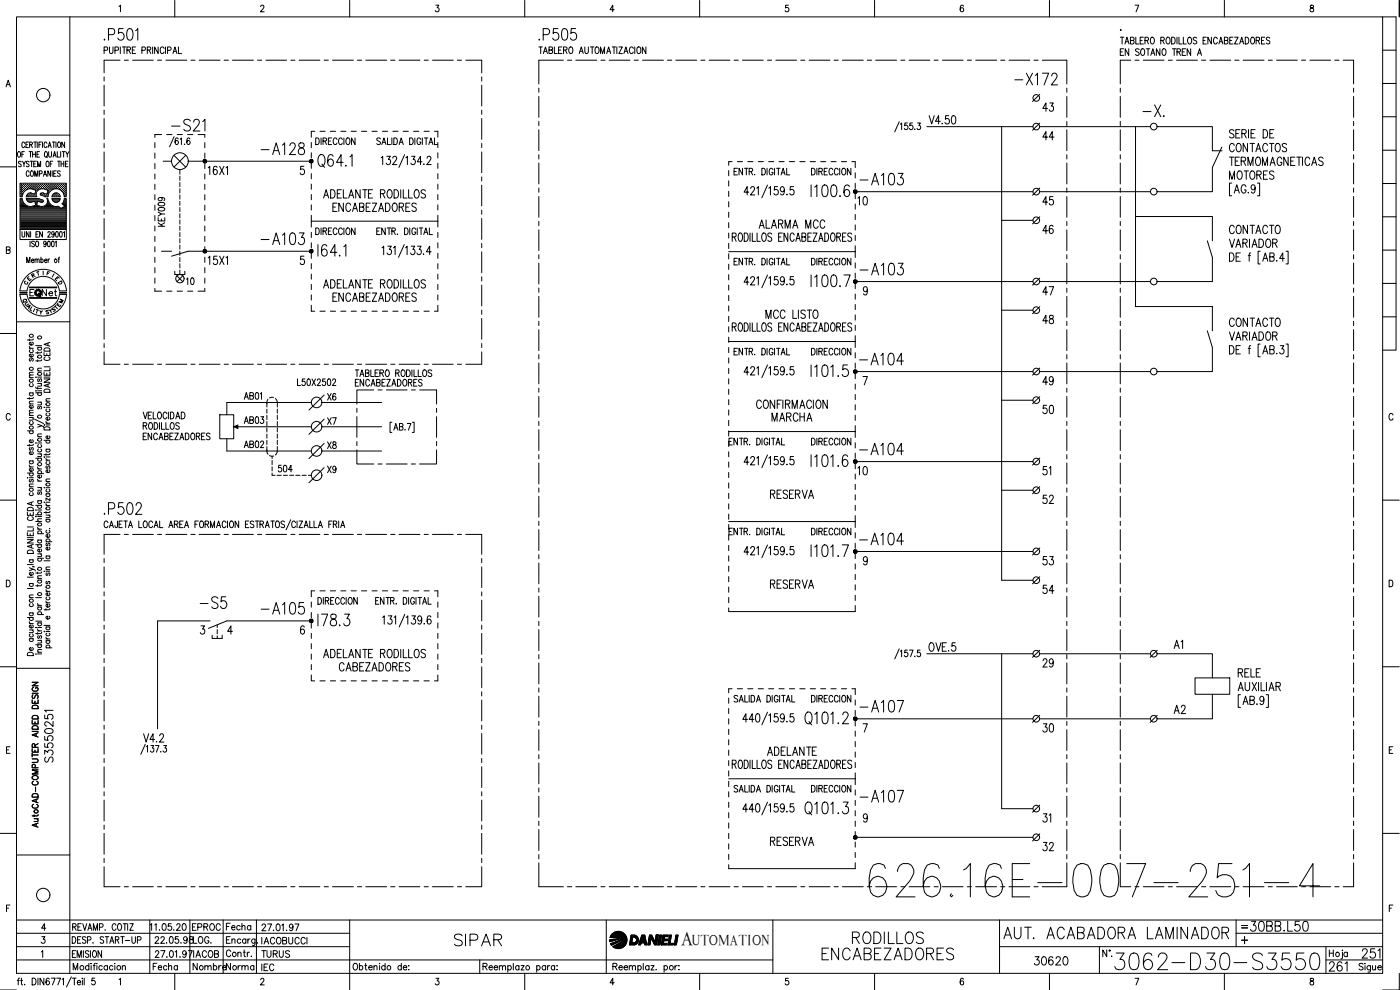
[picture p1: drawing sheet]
<svg xmlns="http://www.w3.org/2000/svg" width="420mm" height="297mm" viewBox="0 0 420 297" stroke-linecap="round" stroke-linejoin="round" font-family="sans-serif">
<defs><g id="words">
<text font-size="15" x="259.6" y="270.2">626.16E-007-251-4</text>
<text font-size="8.8" x="333.4" y="292.1">3062-D30-S3550</text>
<g font-size="7.1">
<text x="160.5" y="13.4">.P505</text>
<text x="303.4" y="26.8">-X172</text>
<text x="50.1" y="40.6">-S21</text>
<text x="341.8" y="36.3">-X.</text>
<text x="77.3" y="47.6">-A128</text>
<text x="256.8" y="56.8">-A103</text>
<text x="77.3" y="74.8">-A103</text>
<text x="256.8" y="83.6">-A103</text>
<text x="256.8" y="110.8">-A104</text>
<text x="256.8" y="137.6">-A104</text>
<text x="30" y="155.6">.P502</text>
<text x="256.8" y="164.7">-A104</text>
<text x="58.9" y="183.8">-S5</text>
<text x="77.3" y="185.6">-A105</text>
<text x="256.8" y="214.8">-A107</text>
<text x="256.8" y="242">-A107</text>
<text x="135.1" y="285">SIPAR</text>
<text x="254.7" y="284.3">RODILLOS</text>
<text x="300.2" y="282.9">AUT. ACABADORA LAMINADOR</text>
<text x="245.5" y="289.3">ENCABEZADORES</text>
</g>
<g font-size="6.2">
<text x="373.9" y="280.5">30BB.L50</text>
<text x="397.6" y="292.5">261</text>
<text x="407.5" y="288.6">251</text>
</g>
<text font-size="5.9" x="204.4" y="283.5">A</text>
<g font-size="5.7">
<text x="311.9" y="34.6">43</text>
<text x="311.9" y="43">44</text>
<text x="367.6" y="55">MOTORES</text>
<text x="98.8" y="64.6">ENCABEZADORES</text>
<text x="256.1" y="62.8">10</text>
<text x="311.9" y="62.8">45</text>
<text x="226.5" y="69.8">ALARMA MCC</text>
<text x="311.9" y="71.3">46</text>
<text x="367.6" y="71.3">CONTACTO</text>
<text x="367.6" y="75.5">VARIADOR</text>
<text x="311.9" y="89.6">47</text>
<text x="98.8" y="91.7">ENCABEZADORES</text>
<text x="311.9" y="98.4">48</text>
<text x="367.6" y="99.1">CONTACTO</text>
<text x="367.6" y="103.4">VARIADOR</text>
<text x="311.9" y="116.8">49</text>
<text x="311.9" y="125.2">50</text>
<text x="230.4" y="127.7">MARCHA</text>
<text x="256.1" y="143.6">10</text>
<text x="230" y="150.6">RESERVA</text>
<text x="311.9" y="152.4">52</text>
<text x="311.9" y="170.7">53</text>
<text x="230" y="177.8">RESERVA</text>
<text x="311.9" y="179.2">54</text>
<text x="351" y="195.8">A1</text>
<text x="100.5" y="202.5">CABEZADORES</text>
<text x="311.9" y="201.4">29</text>
<text x="370.4" y="204.3">RELE</text>
<text x="351" y="215.2">A2</text>
<text x="311.9" y="220.8">30</text>
<text x="229" y="227.9">ADELANTE</text>
<text x="16.9" y="230" transform="rotate(-90 16.9 230)">S3550251</text>
<text x="230" y="255.1">RESERVA</text>
<text x="311.9" y="256.5">32</text>
<text x="309" y="290.7">30620</text>
</g>
<g font-size="5.3">
<text x="97" y="121.4">X6</text>
<text x="72" y="128.4">AB03</text>
<text x="97" y="135.8">X8</text>
<text x="82.2" y="142.9">504</text>
<text x="97" y="143.2">X9</text>
<text x="316.1" y="143.6" transform="rotate(-90 316.1 143.6)">51</text>
<text x="316.1" y="248" transform="rotate(-90 316.1 248)">31</text>
<text x="56.4" y="280.5">EPROC</text>
<text x="77.3" y="288.6">TURUS</text>
</g>
<g font-size="4.9">
<text x="11.3" y="90">Net</text>
<text x="54.7" y="86.4">10</text>
<text x="97" y="128.4">X7</text>
<text x="72" y="135.5">AB02</text>
<text x="66.7" y="280.1">Fecha</text>
<text x="77.3" y="284.3">IACOBUCCI</text>
<text x="44.8" y="292.1">Fecha</text>
<text x="56.8" y="292.1">Nombre</text>
<text x="66.7" y="292.1">Norma</text>
</g>
<text font-size="4.4" x="207.7" y="283.5">UTOMATION</text>
<g font-size="4">
<text x="12.7" y="83.6">F</text>
<text x="7.1" y="85.4">E</text>
<text x="16.2" y="86.4">D</text>
<text x="5.6" y="92.1">Q</text>
<text x="6.3" y="92.8">U</text>
<text x="6.7" y="93.8">A</text>
<text x="10.6" y="95.6">Y</text>
<text x="14.5" y="94.5">S</text>
<text x="16.6" y="92.1">M</text>
</g>
<g font-size="3.5">
<text x="6" y="86.4">C</text>
<text x="371.5" y="279.8">=</text>
</g>
<text font-size="2.6" x="335.1" y="10.2">.</text>
</g></defs>
<!-- layer: XR-FG100|CART -->
<g fill="none" stroke="#000" stroke-width=".3">
<path d="M5 5.1h410v286.9h-410zM21 5.1v286.9M35.7 1.9l.5-.3v1.9M52.5 .1v5M78.2 2l.2-.4h.5l.3 .5-1.1 1.4h1.2M104.9 .1v5M130.8 1.6h.9l-.5 .7a.61 .61 0 0 1 .5 1 .61 .61 0 0 1-1.1-.1M157.5 .1v5M184.3 2.9h-1.2l.8-1.3v1.9M210 .1v5M236.6 1.6h-.8l-.1 .8a.63 .63 0 0 1 .9 0 .63 .63 0 0 1-.1 .9 .63 .63 0 0 1-.9-.1M262.5 .1v5"/>
<path d="M289.1 1.8l-.4-.2a1.11 1.11 0 0 0-.6 1 1.11 1.11 0 0 0 .7 .9 .57 .57 0 0 0 .4-.8 .57 .57 0 0 0-1-.1v.3M315 .1v5M340.7 1.6h1.1l-.8 1.9M367.5 .1v5M393.3 1.6v.6a.72 .72 0 0 1 .9 .4 .72 .72 0 0 1-.3 .9 .64 .64 0 0 1-.8-.6 .64 .64 0 0 1 .9-.6l.2-.3-.1-.4zM415 5.1h4v100h-4M415 15.1h4M419.9 .1v5M1.8 26.1l.7-2 .6 2M2.1 25.4h.8M415 35h4M415 25h4"/>
<path d="M0 50.1h5M5 40.5h16M5.5 45.6l.1-.1a.86 .86 0 0 1 .6 .8 .86 .86 0 0 1-.6 .8 1.17 1.17 0 0 1-.1-1.5zM6.1 56.9h.1M6.1 56.2h.1M6.1 55.6h.1M6.1 57.5h.1M6.1 58.2h.1M6.1 58.8h.1M6.1 59.8h.4M6.3 57.2h.2M6.3 56.6h.2"/>
<path d="M6.3 56h.2M6.3 55.3h.2M6.3 57.9h.2M6.3 58.5h.2M6.3 48.6a.41 .41 0 0 0-.6-.2 .41 .41 0 0 0 .1 .7l.5 .2v.5l-.2 .2-.6-.2M6.4 55.2v.2M6.4 55.9v.1M6.4 56.5v.1M6.4 57.1v.2M6.4 57.8v.1M6.4 58.4v.1M6.6 46.3h.4"/>
<path d="M6.6 59.6h-.6v9.3h13.9v-9.3h-.6l-.1 .7-.6 .8 .8 .8-1.2 .7M6.6 56.9h.2M6.6 56.2h.2M6.6 55.6h.2M6.6 57.5h.2M6.6 58.2h.2M6.7 59.6a2.53 2.53 0 0 0 3.2 2.2l.8-.3-.3-1.1-.9 .3-.8-.1M6.7 48.4l.5 .8 .5-.8M6.7 55.5v.2M6.7 56.2v.1M6.7 56.8v.2M6.7 57.4v.2"/>
<path d="M6.7 58.1v.1M6.9 57.2h.2M6.9 56.6h.2M6.9 56h.2M6.9 55.3h.2M7 55.2v.2M7 55.9v.1M7 56.5v.1M7 57.1v.2M7.2 49.2v.8M7.3 56.9h.1M7.3 56.2h.1"/>
<path d="M7.3 55.6h.1M7.3 45.5h-.7v1.6M7.4 55.5v.2M7.4 56.2v.1M7.4 56.8v.2M7.4 43a.45 .45 0 0 0-.5-.4 .45 .45 0 0 0-.3 .7v.4a.44 .44 0 0 0 .3 .6 .44 .44 0 0 0 .5-.4M7.6 56.6h.1M7.6 56h.1M7.6 55.3h.1M7.7 55.2v.2M7.7 55.9v.1M7.7 56.5v.1"/>
<path d="M7.8 43.4h.5M7.9 56.9h.1M7.9 56.2h.1M7.9 55.6h.1M8 55.5v.2M8 56.2v.1M8 56.8h.1M8 59.8h3.6M8 58.8h.1M8.2 56.8l-1.1 1-.4 1.3M8.2 56.6h.2M8.2 56h.2"/>
<path d="M8.2 55.3h.2M8.2 58.5h.2M8.3 55.2v.2M8.3 55.9v.1M8.3 56.5v.1M8.3 58.4v.1M8.6 42.6h-.8v1.7h.8M8.6 56.2h.1M8.6 55.6h.1M8.6 58.8h.1M8.6 55.5v.2M8.6 56.2v.1"/>
<path d="M8.6 58.7v.2M8.7 58.2h-.1M8.7 58l-.4 .3M8.7 48.6l-.5-.2-.2 .5a.74 .74 0 0 1 .6 1.1l-.7-.2M8.7 45.5h.9M8.8 51.7a.46 .46 0 0 0-.6-.4 .46 .46 0 0 0-.3 .6v.4a.46 .46 0 0 0 .3 .6 .46 .46 0 0 0 .6-.4M8.8 56.6h.2M8.8 56h.2M8.8 55.3h.2M8.8 58.5h.2M8.9 43.4l.7-.1v-.6l-.7-.1v1.7M8.9 55.2v.2"/>
<path d="M8.9 55.9v.1M8.9 56.5v.1M8.9 58.4v.1M9.1 48.4h.8M9.1 45.5v1.6M9.2 56.2h.1M9.2 55.6h.1M9.2 58.2h.1M9.2 58.8h.1M9.3 55.5v.2M9.3 56.2v.1M9.3 58.1v.1"/>
<path d="M9.3 58.7v.2M9.3 43.4l.4 .9M9.4 51.3a.86 .86 0 0 1 .7 .8 .86 .86 0 0 1-.7 .8 1.12 1.12 0 0 1 0-1.6zM9.5 57.9l-.8 .1M9.5 56.6h.2M9.5 56h.2M9.5 55.3h.2M9.5 58.5h.2M9.5 48.4v1.6M9.6 55.2v.2M9.6 55.9v.1M9.6 56.5v.1"/>
<path d="M9.6 58.4v.1M9.8 46.3h.8M9.8 45.5v1.6M9.8 56.2h.1M9.8 55.6h.1M9.8 58.8h.1M9.9 56.7l-.8-.1-.9 .2M9.9 56.8l.9 .3-.4 1.2-.9-.3M9.9 55.5v.2M9.9 56.2v.1M9.9 58.2h.1M9.9 58.7v.2"/>
<path d="M10.1 56.6h.2M10.1 56h.2M10.1 55.3h.2M10.1 58.5h.2M10.1 49.2h.5M10.1 42.6h.9M10.2 55.2v.2M10.2 55.9v.1M10.2 56.5v.1M10.2 58.4v.1M10.4 52.9v-1.6l.5 1.6 .4-1.6v1.6M10.5 56.9h.1"/>
<path d="M10.5 56.2h.1M10.5 55.6h.1M10.5 58.8h.1M10.5 42.6v1.7M10.5 55.5v.2M10.5 56.2v.1M10.5 56.8v.1M10.5 58.7v.2M10.6 58.2h.1M10.6 45.5v1.6M10.8 56.6h.1M10.8 56h.1"/>
<path d="M10.8 55.3h.1M10.8 55.2v.2M10.8 55.9v.1M10.8 56.5v.1M10.9 57.2h.1M10.9 48.4h-.8v1.6h.8M11.1 56.9h.1M11.1 56.2h.1M11.1 55.6h.1M11.1 46.3h.5M11.2 42.6v1.7M11.2 55.5v.2"/>
<path d="M11.2 56.2v.1M11.2 56.8v.2M11.3 50v-1.6l.4 1.6 .5-1.6v1.6M11.4 56.6h.2M11.4 56h.2M11.4 55.3h.2M11.5 55.2v.2M11.5 55.9v.1M11.5 56.5v.1M11.5 57a1.46 1.46 0 0 0-.4 2h-3.2l.4-.7M11.6 59.6h-3.7l.2 .6 .6 .4M11.6 59.5l.2 .1"/>
<path d="M11.7 43.4h.4M11.7 56.2h.2M11.7 55.6h.2M11.8 56.8l-.3 .2M11.8 59.7l1 .3a.43 .43 0 0 1 .1 .6 .43 .43 0 0 1-.6 .1l-1-.3-.3 1.1 .8 .3M11.8 52.1h.7v-.8h-.7v1.6M11.8 55.5v.2M11.8 56.2v.1M11.9 45.5h-.8v1.6h.8M12 56.6h.2M12 56h.2M12 55.3h.2"/>
<path d="M12.1 55.2v.2M12.1 55.9v.1M12.1 56.5v.1M12.2 58.5l1 .3M12.3 58l-.2 .3 .1 .2M12.4 56.2h.1M12.4 55.6h.1M12.4 58.2h.1M12.4 42.6h-.7v1.7M12.4 55.5v.2M12.4 56.2v.1M12.4 58.1v.1"/>
<path d="M12.7 56.6h.1M12.7 56h.1M12.7 55.3h.1M12.7 58.5h.1M12.7 42.6v1.7M12.7 55.2v.2M12.7 55.9v.1M12.7 56.5v.1M12.7 58.4v.1M13 56.2h.1M13 55.6h.1M13 58.2h.1"/>
<path d="M13 52.9l.5-1.6 .5 1.6M13.1 55.5v.2M13.1 56.2v.1M13.1 58.1v.1M13.1 57.9l-.8 .1M13.3 52.4h.5M13.3 56.6h.2M13.3 56h.2M13.3 55.3h.2M13.3 58.5h.2M13.4 55.2v.2M13.4 55.9v.1"/>
<path d="M13.4 56.5v.1M13.4 58.4v.1M13.5 56.8l.9 .3-.3 1.2-1-.3M13.5 56.7l-.7-.1-1 .2M13.5 45.6l.2-.1a.82 .82 0 0 1 .6 .9 .82 .82 0 0 1-.8 .7l-.2-.5zM13.6 56.2h.2M13.6 55.6h.2M13.6 58.8h.2M13.7 55.5v.2M13.7 56.2v.1M13.7 58.7v.2M13.8 46.8l.4 .5"/>
<path d="M13.9 56.6h.2M13.9 56h.2M13.9 55.3h.2M13.9 58.5h.2M14 48.5l.1-.1a.82 .82 0 0 1 .7 .8 .82 .82 0 0 1-.8 .8l-.2-.6zM14 55.2v.2M14 55.9v.1M14 56.5v.1M14 58.4v.1M14.1 43a.46 .46 0 0 0-.6-.4 .46 .46 0 0 0-.3 .7v.4a.46 .46 0 0 0 .3 .6 .46 .46 0 0 0 .6-.4M14.3 58.8h.1M14.3 56.9h.1"/>
<path d="M14.3 56.2h.1M14.3 55.6h.1M14.3 58.2h.1M14.4 55.5v.2M14.4 56.2v.1M14.4 56.8v.2M14.4 58.1v.1M14.4 57.5h.1M14.4 44.3l.5-1.7 .5 1.7M14.6 57.2h.1M14.6 56.6h.1M14.6 56h.1"/>
<path d="M14.6 55.3h.1M14.6 45.5v1.2l.4 .4h.3l.2-.4v-1.2M14.6 43.7h.6M14.6 57.8v.1M14.6 55.2v.2M14.6 55.9v.1M14.6 56.5v.1M14.6 57.1v.2M14.9 56.9h.1M14.9 56.2h.1M14.9 55.6h.1M15 55.5v.2"/>
<path d="M15 56.2v.1M15 56.8v.2M15.1 49.2h.4M15.2 51.3v1.6l-.8-1.6v1.6M15.2 56.6h.2M15.2 56h.2M15.2 55.3h.2M15.3 55.2v.2M15.3 55.9v.1M15.3 56.5v.1M15.5 56.2h.2M15.5 55.6h.2"/>
<path d="M15.6 56.8l-.1 .1M15.6 55.5v.2M15.6 56.2v.1M15.7 51.3v1.6M15.7 59.8h2.2M15.7 42.6h.9M15.8 48.4h-.7v1.6M15.8 56.6h.2M15.8 56h.2M15.8 55.3h.2M15.9 56.8l.9-.2 1 .2M15.9 56.8l-1.1 1-.4 1.3-1.2-.3"/>
<path d="M15.9 47.1l.5-1.6 .4 1.6M15.9 58.5h.1M15.9 55.2v.2M15.9 55.9v.1M15.9 56.5v.1M16 58.3l-.4 .7 2.5 .1-.4-.8M16.1 46.6h.6M16.1 52.1h.5M16.1 42.6v1.7M16.2 56.2h.1M16.2 55.6h.1M16.2 58.8h.1"/>
<path d="M16.3 55.5v.2M16.3 56.2v.1M16.3 58.2h.1M16.3 58.7v.2M16.4 58h.9M16.4 58l-.4 .3M16.5 56.6h.1M16.5 56h.1M16.5 55.3h.1M16.5 58.5h.1M16.6 55.2v.2M16.6 55.9v.1"/>
<path d="M16.6 56.5v.1M16.6 58.4v.1M16.8 56.2h.1M16.8 55.6h.1M16.8 58.2h.1M16.8 58.8h.1M16.8 42.6v1.7M16.9 51.3h-.8v1.6h.8M16.9 55.5v.2M16.9 56.2v.1M16.9 58.1v.1M16.9 58.7v.2"/>
<path d="M17.1 56.6h.2M17.1 56h.2M17.1 55.3h.2M17.1 58.5h.2M17.2 45.5v1.6h.7M17.2 55.2v.2M17.2 55.9v.1M17.2 56.5v.1M17.2 58.4v.1M17.3 48.4h.8M17.3 58l.4 .3M17.4 56.2h.2"/>
<path d="M17.4 55.6h.2M17.4 58.8h.2M17.5 42.7l.1-.1a.86 .86 0 0 1 .6 .8 .86 .86 0 0 1-.6 .9 1.17 1.17 0 0 1-.1-1.6zM17.5 55.5v.2M17.5 56.2v.1M17.5 58.7v.2M17.7 48.4v1.6M17.7 56.6h.2M17.7 56h.2M17.7 55.3h.2M17.8 56.8a2.48 2.48 0 0 1 1.5 2.2h.6v-4h-13.9v4h.6M17.8 55.2v.2"/>
<path d="M17.8 55.9v.1M17.8 56.5v.1M18.1 51.5l-.6-.2-.3 .2 .1 .3a.74 .74 0 0 1 .6 1.1l-.7-.2M18.1 56.9h.1M18.1 56.2h.1M18.1 55.6h.1M18.2 55.5v.2M18.2 56.2v.1M18.2 56.8v.2M18.2 45.5v1.6M18.3 49.2h.8M18.3 48.4v1.6"/>
<path d="M18.4 56.6h.1M18.4 56h.1M18.4 55.3h.1M18.5 57.2h.1M18.5 55.2v.2M18.5 55.9v.1M18.5 56.5v.1M18.5 57.1v.1M18.7 45.5h.8M18.7 56.9h.1M18.7 56.2h.1M18.7 55.6h.1"/>
<path d="M18.8 57.5h.1M18.8 55.5v.2M18.8 56.2v.1M18.8 56.8v.2M18.8 57.4v.1M19 57.2h.2M19 56.6h.2M19 56h.2M19 55.3h.2M19 57.9h.2M19.1 45.5v1.6M19.1 55.2v.2"/>
<path d="M19.1 55.9v.1M19.1 56.5v.1M19.1 57.1v.2M19.1 57.8v.1M19.1 48.4v1.6M19.3 56.9h.2M19.3 56.2h.2M19.3 55.6h.2M19.3 57.5h.2M19.3 58.2h.2M19.4 42.6v1.7l-.9-1.7v1.7M19.4 58.8h.1"/>
<path d="M19.4 59.8h.4M19.4 55.5v.2M19.4 56.2v.1M19.4 56.8v.2M19.4 57.4v.2M19.4 58.1v.1M19.4 58.7v.2M19.6 57.2h.2M19.6 56.6h.2M19.6 56h.2M19.6 55.3h.2M19.6 57.9h.2"/>
<path d="M19.6 58.5h.2M19.6 49.2h.5M19.7 45.5l.5 .8 .5-.8M19.7 55.2v.2M19.7 55.9v.1M19.7 56.5v.1M19.7 57.1v.2M19.7 57.8v.1M19.7 58.4v.1M20.2 46.3v.8M20.4 48.4h-.8v1.6h.8M415 55.1h4"/>
<path d="M415 45.1h4M1.9 75l1-.1 .1-.7-1.1-.1v2l1-.1 .1-.6-.4-.4M6 68.9v3h13.9v-3M6.1 64.5h13.7M6.1 64.2h13.7M6.1 63.9h13.7M6.1 63.6h13.7M6.1 63.2h13.7M6.1 62.9h13.7M6.1 62.6h12.1M6.1 62.3h11.7M6.1 62h2.3"/>
<path d="M6.1 61.7h1.6M6.1 61.3h1.2M6.1 61h1M6.1 60.7h.8M6.1 60.4h.6M6.1 60.1h.5M6.1 64.8h13.7M6.1 65.1h13.7M6.1 65.5h13.7M6.1 65.8h13.7M6.1 66.1h13.7M6.1 66.4h13.7"/>
<path d="M6.1 66.7h13.7M6.1 67h13.7M6.1 67.3h13.7M6.1 67.7h13.7M6.1 68h13.7M6.1 68.3h13.7M6.1 68.6h13.7M6.6 69.5v1.4l.3 .2 .5-.2v-1.4M8 78.8v-1.6l.5 1.6 .5-1.6v1.6M8.1 60.1h4.5M8.4 60.4h1.7M8.7 69.5v1.6l-.8-1.6v1.6"/>
<path d="M9 72.4v1.6M9.2 69.5v1.6M9.4 78.2h.7l-.1-.4a.48 .48 0 0 0-.6 .5 .48 .48 0 0 0 .6 .4l.1-.1M9.8 62h2.1M10.3 72.6l-.3-.2-.5 .2 .1 .3 .6 .4 .1 .5-.3 .2-.5-.2M10.5 78l.3-.3 .3 .1v1M10.5 77.7v1.1M10.5 60.4h.7M10.6 60.7h.5M10.7 61h.3M10.7 61.7h.3M10.8 61.3h.2"/>
<path d="M10.8 70.3h.5M10.9 72.4h.1a.86 .86 0 0 1 .6 .8 .86 .86 0 0 1-.6 .8 1.19 1.19 0 0 1-.1-1.6zM11.1 78l.3-.3 .3 .1 .1 1M11.6 69.5h-.8v1.6h.8M11.6 60.4h1.4M11.8 61.8l1 .2M12.3 77.9l.1-.1a.48 .48 0 0 1 .6 .5 .48 .48 0 0 1-.6 .4l-.1-.1M12.3 77.2v1.6M12.7 69.5v1.6l-.8-1.6v1.6M13.3 62h2.8M13.4 78.2h.7l-.1-.4a.48 .48 0 0 0-.6 .5 .48 .48 0 0 0 .6 .4l.1-.1M13.8 61.7h1.6"/>
<path d="M13.8 72.9a.4 .4 0 0 1-.4 .5 .4 .4 0 0 1-.3-.6l.3-.4a.95 .95 0 0 1 0 1.6l-.3-.2M14.1 61.3h.9M14.3 61h.5M14.4 60.7h.2M14.4 69.9l.1-.4 .5 .1v.5l-.7 1h.9M14.4 60.4h.1M14.4 72.4h.3a1.04 1.04 0 0 1-.1 1.6l-.3-.7zM14.4 77.7v1.1M14.9 77.7l-.5 .5M15.6 72.4h.3a1.04 1.04 0 0 1-.1 1.6l-.3-.7zM15.8 60.1h2M15.9 61.8l.6 .1a1.45 1.45 0 0 1 1.8 .6"/>
<path d="M15.9 61.8l-1-.8-.6-1.4h-.2a1.59 1.59 0 0 1-1.3 2.3M16.1 60.4h1.4M16.3 70a.4 .4 0 0 1-.5 .5 .4 .4 0 0 1-.3-.5l.3-.5a.95 .95 0 0 1 0 1.6l-.3-.2M16.4 60.6l-.5-.4-.3-.6h2.5l-.6 .9-1.1 .1M16.6 72.7l.3-.3v1.6M16.8 69.5h.3a1.04 1.04 0 0 1-.1 1.6l-.3-.7zM17.4 77.7h.5M17.9 77.2l-.3 .3v1.3M18 69.5h.3a1.04 1.04 0 0 1-.1 1.6l-.3-.7zM18.4 62.6h1.4M18.9 61h.9M18.9 62.3h.9"/>
<path d="M18.9 61.3h.9M19 69.8l.3-.3v1.6M19.1 60.7h.7M19.2 60.4h.6M19.3 61.7h.5M19.3 60.1h.5M19.5 62h.3M415 75h4M415 65.1h4M5 96.5h16M6 88.3a7 7 0 0 0 7 6.5 7 7 0 0 0 7-6.5M6 87.3a7 7 0 0 1 7-6.5 7 7 0 0 1 7 6.5"/>
<path d="M8.1 88.3a4.9 4.9 0 0 0 4.9 4.4 4.9 4.9 0 0 0 4.8-4.4M8.1 87.3a4.9 4.9 0 0 1 4.9-4.4 4.9 4.9 0 0 1 4.8 4.4M8.9 89.3h8.1M8.9 89.5h8.1M8.9 86.3h8.1M8.9 86.1h8.1M9 89.4h7.9M9 86.3h7.9M10.2 86.9h-1.2v1.9M11.6 81.5l-.6 .1M415 95.1h4M415 85h4"/>
<path d="M0 100.1h5M8.8 103.9l.1 .4 .4 .2M8.8 101.7v.5M8.8 119.3v.5M8.8 117.9h1.2M8.8 113.3h1.2M8.8 104.5h1.2M9.1 117.9a.51 .51 0 0 0-.1 .7 .51 .51 0 0 0 .8 0 .51 .51 0 0 0-.1-.7M9.1 115.1a.51 .51 0 0 0-.1 .8 .51 .51 0 0 0 .8 0 .51 .51 0 0 0-.1-.8M9.1 107.6l-.3 .3 .3 .5 .4-.8h.4l.1 .5-.3 .3M9.1 104.9a.51 .51 0 0 0-.1 .8 .51 .51 0 0 0 .8 0 .51 .51 0 0 0-.1-.8M9.7 106.2a.5 .5 0 0 1 .1 .8 .5 .5 0 0 1-.7 0 .5 .5 0 0 1 0-.8h.2v.9"/>
<path d="M9.7 102.7a.51 .51 0 0 1 0 .7 .51 .51 0 0 1-.7 0 .51 .51 0 0 1 0-.7h.3v.8M10 119.2l-.3 .4h-1.5M10 112.5l-1.1 .1-.1 .3 .3 .4M10 111.7l-1.1 .1-.1 .3 .3 .4M10 101.7l-.3 .3h-1.5M10.7 116.1l.3 .4h1.5M10.7 113.1h.2zM10.7 117.8h1.8M10.7 103.7h1.8M10.8 117.2v.1zM11.3 113.1h1.2M11.3 105.6v.5"/>
<path d="M11.3 108v.5M11.3 116.2v.5M11.3 117.2h1.2M11.3 115h1.2M11.3 111.3h1.2M11.3 104.2h1.2M11.6 117.8l-.2 .2a.52 .52 0 0 0 .5 .7 .52 .52 0 0 0 .3-.9M11.6 113.7l-.3 .2 .1 .5h.3l.3-.7h.2l.3 .2-.3 .6M11.6 104.2a.49 .49 0 0 0-.1 .7 .49 .49 0 0 0 .7 0 .49 .49 0 0 0 0-.7M12.1 115l.4 .4-.1 .4-1.1 .1M12.5 110.5h-1.1l-.1 .4 .3 .4M12.5 107.9l-.4 .4h-1.4"/>
<path d="M12.5 105.5l-.1 .3-1.7 .1M13.2 113.7h1.8l-1.8 1h1.8M13.2 111.7v.9h1.8v-.9M13.2 105.8v.9h1.8v-.9M13.2 113.1h1.8M13.2 110.1h1.8M13.3 117a.98 .98 0 0 1 1.1-.2 .98 .98 0 0 1 .6 .9h-1.8zM13.3 104.6a.98 .98 0 0 1 1.1-.2 .98 .98 0 0 1 .6 1h-1.8zM13.6 107.1a.54 .54 0 0 0-.4 .6 .54 .54 0 0 0 .7 .4h.4a.54 .54 0 0 0 .7-.4 .54 .54 0 0 0-.4-.6M14.1 106.1v.6M14.1 112v.6M14.4 102.9v.8"/>
<path d="M14.4 115.3v.7M15 119.6l-1.1 .1-.1 .3 .3 .4M15 115.1l-1.8 .6 1.8 .5M15 110.4v.8h-1.8M15 102.7l-1.8 .6 1.8 .6M3.1 124.5a.63 .63 0 0 0-.8-.4 .63 .63 0 0 0-.4 .7v.5a.63 .63 0 0 0 .4 .8 .63 .63 0 0 0 .8-.5M8.2 129.3h1.8M8.8 139.5l.1 .4 .4 .2M8.8 138.3h1.2M8.8 133.3v.5M8.8 125.3h1.2M8.8 124.7h1.2"/>
<path d="M8.8 121.2h1.2M9.1 138.3a.51 .51 0 0 0-.1 .7 .51 .51 0 0 0 .8 0 .51 .51 0 0 0-.1-.7M9.1 134.3l-.3 .3 .1 .4h.3l.3-.6 .2-.1 .3 .3-.3 .5M9.1 129.3a.49 .49 0 0 0-.1 .7 .49 .49 0 0 0 .8 0 .49 .49 0 0 0-.1-.7M9.1 126.5a.51 .51 0 0 0-.1 .7 .51 .51 0 0 0 .8 0 .51 .51 0 0 0-.1-.7M9.7 125.3l.3 .3-.1 .4-1.1 .1M9.7 135.5a.51 .51 0 0 1 0 .7 .51 .51 0 0 1-.7 .1 .51 .51 0 0 1 0-.7l.3-.1v.9M9.7 131.9a.5 .5 0 0 1 .1 .8 .5 .5 0 0 1-.7 0 .5 .5 0 0 1 0-.8h.2v.9M9.7 121.6a.5 .5 0 0 1 .1 .7 .5 .5 0 0 1-.7 0 .5 .5 0 0 1 0-.7h.2v.9M10 133.3l-.3 .3h-1.5M10 123.9h-1.1l-.1 .4 .3 .4M10 123.1h-1.1l-.1 .4 .3 .4"/>
<path d="M10 120.4l-1.1 .1-.1 .3 .3 .4M10.4 125.8l2.7 1.3M10.7 132.9h.2zM10.7 137.5h1.8M11.3 127.3l1.2 .4-1.2 .5M11.3 136.2h1.2M11.3 132.9h1.2M11.3 131h1.2M11.3 120.7h1.2M11.6 137.5a.51 .51 0 0 0-.1 .7 .51 .51 0 0 0 .8 0 .51 .51 0 0 0-.1-.7M11.6 134.7a.49 .49 0 0 0-.1 .7 .49 .49 0 0 0 .7 0 .49 .49 0 0 0 0-.7M11.6 133.4a.49 .49 0 0 0-.1 .7 .49 .49 0 0 0 .7 0 .49 .49 0 0 0 0-.7"/>
<path d="M11.6 121.9l-.3 .3 .1 .4h.3l.3-.6 .2-.1 .3 .3-.3 .5M12.1 136.2l.4 .4-.1 .3-1.1 .1M12.1 120.7l.4 .3-.1 .4-1.1 .1M12.5 130.2l-1.1 .1-.1 .3 .3 .4M12.5 127.7l.6 .3v.3M13.2 137.1h.2zM13.2 127.5h.2zM13.2 122.2h.2zM13.2 132.1h1.8M13.3 128.3a.96 .96 0 0 1 1.1-.2 .96 .96 0 0 1 .6 .9h-1.8zM13.8 137.5l.1 .4 .4 .2M13.8 126.4l.1 .4 .4 .2"/>
<path d="M13.8 136.1v.5M13.8 138.1h1.2M13.8 137.1h1.2M13.8 134.8h1.2M13.8 127.5h1.2M13.8 127h1.2M13.8 122.2h1.2M13.8 120.4h1.2M14.1 139.8l-.3 .3 .1 .4h.3l.3-.6 .2-.1 .3 .3-.3 .4M14.1 138.5a.49 .49 0 0 0-.1 .7 .49 .49 0 0 0 .7 0 .49 .49 0 0 0 0-.7M14.1 134.8a.49 .49 0 0 0-.1 .7 .49 .49 0 0 0 .7 0 .49 .49 0 0 0 0-.7M14.1 132.1a.49 .49 0 0 0-.1 .7 .49 .49 0 0 0 .7 0 .49 .49 0 0 0 0-.7"/>
<path d="M14.1 124l-.2 .1a.52 .52 0 0 0 .5 .7 .52 .52 0 0 0 .3-.8M14.1 122.7l-.2 .1a.52 .52 0 0 0 .5 .8 .52 .52 0 0 0 .3-.9M14.7 130.8l.2 .1a.53 .53 0 0 1-.5 .8 .53 .53 0 0 1-.4-.9h.3v.8M14.7 125.3a.49 .49 0 0 1 0 .6 .49 .49 0 0 1-.6 .1 .49 .49 0 0 1-.1-.7h.3v.8M15 136l-.4 .4h-1.4M418 124.5a.61 .61 0 0 0-.7-.4 .61 .61 0 0 0-.4 .7v.5a.61 .61 0 0 0 .4 .7 .61 .61 0 0 0 .7-.4M0 150.1h5M8.2 159.8v.9h1.8v-.9M8.2 153.7v.9h1.8v-.9M8.2 158.1h1.8M8.2 141.9h1.8M8.3 152.5a.96 .96 0 0 1 1.1-.2 .96 .96 0 0 1 .6 .9h-1.8z"/>
<path d="M8.3 143.2v.2zM8.6 155.1a.56 .56 0 0 0-.4 .6 .56 .56 0 0 0 .7 .5h.4a.56 .56 0 0 0 .7-.5 .56 .56 0 0 0-.4-.6M8.8 146h1.2M8.8 143.3h1.2M8.8 140.1h1.2M9.1 147.9a.49 .49 0 0 0-.1 .7 .49 .49 0 0 0 .8 0 .49 .49 0 0 0-.1-.7M9.1 143.8l-.3 .3 .1 .5h.3l.3-.7 .2-.1 .3 .3-.3 .5M9.1 141.9a.51 .51 0 0 0-.1 .8 .51 .51 0 0 0 .8 0 .51 .51 0 0 0-.1-.8M9.1 154v.6M9.4 150.7v.8M9.7 140.6l.2 .1a.53 .53 0 0 1-.5 .7 .53 .53 0 0 1-.4-.8h.3v.8M10 158.5v.8h-1.8"/>
<path d="M10 150.5l-1.8 .6 1.8 .6M10 145.2l-1.1 .1-.1 .4 .3 .3M10.7 155h.2zM10.7 153h.2zM10.7 151.6h1.8M10.7 156.4h1.8M10.7 154.5h1.8M11.3 158.2l.1 .4 .4 .2M11.3 143.7l.1 .4 .4 .2M11.3 140.1l.1 .4 .4 .2M11.3 146.3h1.2M11.3 158.8h1.2"/>
<path d="M11.3 155h1.2M11.3 153h1.2M11.3 150.2h1.2M11.3 144.3h1.2M11.3 142.1h1.8M11.3 140.7h1.2M11.6 154.5a.51 .51 0 0 1-.1-.8 .51 .51 0 0 1 .8 0 .51 .51 0 0 1-.1 .8M11.6 151.6a.51 .51 0 0 0-.1 .8 .51 .51 0 0 0 .8 0 .51 .51 0 0 0-.1-.8M11.6 150.2a.51 .51 0 0 0-.1 .8 .51 .51 0 0 0 .8 0 .51 .51 0 0 0-.1-.8M11.6 147.6l-.3 .3 .3 .5 .4-.8h.4l.1 .5-.3 .3M11.6 142.1a.51 .51 0 0 1-.1-.7 .51 .51 0 0 1 .8 0 .51 .51 0 0 1-.1 .7M12.1 146.3l.4 .4-.1 .4h-1.1"/>
<path d="M12.2 142.5a.5 .5 0 0 1 .1 .8 .5 .5 0 0 1-.7 0 .5 .5 0 0 1 0-.8h.2v.9M12.5 155.6l-1.1 .1-.1 .4 .3 .3M13.2 150.7h.2zM13.2 146.3h.2zM13.8 151.1l.1 .4 .4 .2M13.8 153.5v.5M13.8 155.8h1.2M13.8 154.5h1.2M13.8 151.7h1.2M13.8 150.7h1.2M13.8 148.2h1.2M13.8 146.3h1.2"/>
<path d="M13.8 144.5h1.2M14.1 159.1l-.2 .1a.52 .52 0 0 0 .5 .8 .52 .52 0 0 0 .3-.9M14.1 155.8l-.2 .1a.52 .52 0 0 0 .5 .8 .52 .52 0 0 0 .3-.9M14.1 148.2l-.2 .1a.52 .52 0 0 0 .5 .7 .52 .52 0 0 0 .3-.8M14.1 146.8l-.2 .2a.51 .51 0 0 0 .6 .6 .51 .51 0 0 0 .2-.8M14.6 154.5l.4 .4-.1 .3-1.1 .1M14.7 141a.5 .5 0 0 1 .1 .6 .5 .5 0 0 1-.7 .1 .5 .5 0 0 1-.1-.7h.3v.8M14.9 158.5l-.1 .1M15 153.4l-.4 .4h-1.4M15 149.4v.8l-1.2-.8v.8M15 143.7l-1.1 .1-.1 .3 .3 .4M415 150.1h4.9"/>
<path d="M1.9 174.1a1.01 1.01 0 0 1 1.2 1 1.01 1.01 0 0 1-1.2 1zM8.2 161.9h1.8l-1.8 1h1.8M8.2 176.6h1.8M8.2 173.2h1.8M8.2 169.4h1.8M8.2 161.3h1.8M8.3 165.3a.96 .96 0 0 1 1.1-.2 .96 .96 0 0 1 .6 1h-1.8zM8.8 170.3l1.2 .5-1.2 .4M8.8 179.3h1.2M8.8 175.1h1.2M8.8 168h1.2M9.1 175.1a.51 .51 0 0 0-.1 .7 .51 .51 0 0 0 .8 0 .51 .51 0 0 0-.1-.7"/>
<path d="M9.1 168l-.2 .1a.52 .52 0 0 0 .5 .7 .52 .52 0 0 0 .3-.8M9.1 160.1v.6M9.4 163.6v.7M9.7 171.7a.5 .5 0 0 1 .1 .8 .5 .5 0 0 1-.7 0 .5 .5 0 0 1 0-.8h.2v.9M9.9 170l.4 .1M10 178.5l-1.1 .1-.1 .3 .3 .4M10 170.8l.5 .2 .1 .3M10 163.4l-1.8 .5 1.8 .6M10.7 179.3h1.8M10.7 163.4h1.8M11.3 171.6v.6M11.3 175.5v.5"/>
<path d="M11.3 174.1h1.2M11.3 173.6h1.2M11.3 167.5h1.8M11.3 166.2h1.2M11.3 162h1.2M11.3 160.1h1.8M11.6 174.1a.51 .51 0 0 0-.1 .7 .51 .51 0 0 0 .8 0 .51 .51 0 0 0-.1-.7M11.6 167.5a.51 .51 0 0 0-.1 .7 .51 .51 0 0 0 .8 0 .51 .51 0 0 0-.1-.7M11.6 163.4a.49 .49 0 0 0-.1 .7 .49 .49 0 0 0 .7 0 .49 .49 0 0 0 0-.7M11.6 162a.51 .51 0 0 0-.1 .8 .51 .51 0 0 0 .8 0 .51 .51 0 0 0-.1-.8M11.6 160.1a.49 .49 0 0 1-.1-.7 .49 .49 0 0 1 .7 0 .49 .49 0 0 1 0 .7M12.1 166.2l.4 .4-.1 .3-1.1 .1"/>
<path d="M12.2 164.7a.5 .5 0 0 1 .1 .7 .5 .5 0 0 1-.7 .1 .5 .5 0 0 1-.1-.7l.3-.1v.9M12.5 175.4l-.4 .4h-1.4M12.5 172.7l-1.1 .1-.1 .4 .3 .4M12.5 171.6l-.4 .3h-1.4M13.2 171.4h.2zM13.2 168.3h1.8M13.8 176.9l.1 .3 .4 .2M13.8 177.4h1.2M13.8 171.4h1.2M13.8 170.9h1.2M13.8 166.8h1.2M13.8 162.5h1.8"/>
<path d="M14.1 179.1l-.2 .2a.52 .52 0 0 0 .5 .7 .52 .52 0 0 0 .3-.9M14.1 174.4l-.3 .3 .3 .5 .4-.7h.4l.1 .4-.3 .3M14.1 171.9l-.3 .3 .3 .5 .4-.7h.4l.1 .4-.3 .3M14.1 166.8a.49 .49 0 0 0-.1 .7 .49 .49 0 0 0 .7 0 .49 .49 0 0 0 0-.7M14.1 163l-.3 .3 .1 .4h.3l.3-.6 .2-.1 .3 .3-.3 .4M14.1 162.5l-.2-.1a.52 .52 0 0 1 .5-.7 .52 .52 0 0 1 .3 .8M14.7 177.9l.2 .1a.52 .52 0 0 1-.5 .7 .52 .52 0 0 1-.4-.7l.3-.1v.8M14.7 164.2a.5 .5 0 0 1 .1 .6 .5 .5 0 0 1-.7 .1 .5 .5 0 0 1-.1-.7h.3v.8M14.7 160.4l.2 .1a.53 .53 0 0 1-.5 .7 .53 .53 0 0 1-.4-.8h.3v.8M15 170.1l-1.1 .1-.1 .3 .3 .4M416.9 174.1a1 1 0 0 1 1.1 1 1 1 0 0 1-1.1 1zM8.2 185.3h1.8"/>
<path d="M8.3 196a.96 .96 0 0 1 1.1-.3 .96 .96 0 0 1 .6 1h-1.8zM8.8 186.5l.1 .4 .4 .2M8.8 191.6h1.2M8.8 189h1.2M8.8 187.1h1.2M8.8 183.9h1.2M9.1 191.6a.49 .49 0 0 0-.1 .7 .49 .49 0 0 0 .8 0 .49 .49 0 0 0-.1-.7M9.1 190.2a.51 .51 0 0 0-.1 .8 .51 .51 0 0 0 .8 0 .51 .51 0 0 0-.1-.8M9.1 185.3a.51 .51 0 0 0-.1 .7 .51 .51 0 0 0 .8 0 .51 .51 0 0 0-.1-.7M9.1 183.9a.51 .51 0 0 0-.1 .7 .51 .51 0 0 0 .8 0 .51 .51 0 0 0-.1-.7M9.1 181.1a.51 .51 0 0 0-.1 .8 .51 .51 0 0 0 .8 0 .51 .51 0 0 0-.1-.8M9.7 189l.3 .3-.1 .4-1.1 .1"/>
<path d="M9.7 194.3a.51 .51 0 0 1 .1 .7 .51 .51 0 0 1-.7 .1 .51 .51 0 0 1-.1-.7l.3-.1v.9M9.7 187.5a.5 .5 0 0 1 .1 .8 .5 .5 0 0 1-.7 0 .5 .5 0 0 1 0-.8h.2v.9M10.7 196.2h.2zM10.7 188.3h.2zM10.7 193.4h1.8M10.7 186.4h1.8M11.3 188.7l.1 .4 .4 .2M11.3 181l.1 .4 .4 .2M11.3 196.2h1.2M11.3 195.7h1.2M11.3 192.1h1.2M11.3 189.8v.5"/>
<path d="M11.3 189.3h1.2M11.3 188.3h1.2M11.3 186.9h1.2M11.3 184.4h1.8M11.3 182.1h1.2M11.3 181.6h1.2M11.6 193.4a.49 .49 0 0 0-.1 .8 .49 .49 0 0 0 .7 0 .49 .49 0 0 0 0-.8M11.6 190.7l-.3 .3 .1 .5h.3l.3-.7 .2-.1 .3 .3-.3 .5M11.6 186.9a.51 .51 0 0 0-.1 .7 .51 .51 0 0 0 .8 0 .51 .51 0 0 0-.1-.7M11.6 184.4a.49 .49 0 0 1-.1-.7 .49 .49 0 0 1 .7 0 .49 .49 0 0 1 0 .7M11.6 182.1a.51 .51 0 0 0-.1 .8 .51 .51 0 0 0 .8 0 .51 .51 0 0 0-.1-.8M12.1 192.1l.4 .4-.1 .4h-1.1"/>
<path d="M12.5 194.9l-1.1 .1-.1 .4 .3 .3M12.5 189.7l-.4 .4h-1.4M13.2 189.5h.2zM13.2 187.6h1.8M13.8 191.2l.1 .3 .4 .2M13.8 180.3l.1 .4 .4 .2M13.8 194.4h1.8M13.8 192.2h1.2M13.8 191.7h1.2M13.8 189.5h1.2M13.8 188.1h1.2M13.8 182.7v.4"/>
<path d="M13.8 180.9h1.2M14.1 194.4l-.2-.1a.52 .52 0 0 1 .5-.8 .52 .52 0 0 1 .3 .9M14.1 192.2l-.2 .1a.52 .52 0 0 0 .5 .8 .52 .52 0 0 0 .3-.9M14.1 190a.55 .55 0 0 0 .2 .9 .55 .55 0 0 0 .7-.7l-.3-.2M14.1 188.1a.49 .49 0 0 0-.1 .7 .49 .49 0 0 0 .7 0 .49 .49 0 0 0 0-.7M14.7 184.9l.2 .1a.52 .52 0 0 1-.5 .8 .52 .52 0 0 1-.4-.8l.3-.1v.8M14.7 181.3a.5 .5 0 0 1 .1 .7 .5 .5 0 0 1-.7 .1 .5 .5 0 0 1-.1-.7l.3-.1v.8M15 182.6l-.4 .4h-1.4M0 200.1h5M5 200.5h16M9.7 216.2v1h1.7M9.7 210v1h1.7v-1"/>
<path d="M9.7 204.7h1.7l-1.7 1.1h1.7M9.7 219.4h1.7M9.7 208h1.7M9.7 218a.95 .95 0 0 1 1.2-.2 .95 .95 0 0 1 .5 1h-1.7zM9.7 215a.97 .97 0 0 1 1.2-.3 .97 .97 0 0 1 .5 1h-1.7zM9.9 211.7a.96 .96 0 0 1 1.1-.1 .96 .96 0 0 1 .4 1h-1.7zM9.9 208.5l-.2 .4v.5l.5 .1 .5-.9 .5-.1 .2 .4-.2 .6M10.1 206.2a.59 .59 0 0 0-.4 .7 .59 .59 0 0 0 .6 .5h.5a.58 .58 0 0 0 .6-.6 .58 .58 0 0 0-.6-.6v.4M11.4 219.9l-1.7 .6 1.7 .6M415 200.1h4.9M1.9 225h.7M3 224.1h-1.1v1.9h1.1"/>
<path d="M9.7 227.7h1.5l.2 .4-.2 .6-1.5 .1M9.7 224.6v1.1h1.7M9.7 226.5h1.7M9.7 226v1.1M9.7 238.4a.97 .97 0 0 1 1.2-.2 .97 .97 0 0 1 .5 1h-1.7zM9.7 233a.89 .89 0 0 1 1.1-.3 .89 .89 0 0 1 .5 .9 .89 .89 0 0 1-1 .4 .89 .89 0 0 1-.6-1zM10.1 234.4a.59 .59 0 0 0-.4 .7 .59 .59 0 0 0 .6 .4h.5a.59 .59 0 0 0 .6-.4 .59 .59 0 0 0-.4-.7M10.5 224.2l-.1-.9-.6-.1-.1 1h1.7M10.6 230.4l-.1-1h-.8v1h1.7M10.7 236.2v1.4M10.8 239.8v.9M11.4 239.6l-1.7 .7 1.7 .6"/>
<path d="M11.4 231h-1.7l1.7 .6-1.7 .6h1.7M416.9 225h.7M418 224.1h-1.1v1.9h1.1M0 250h5M5 256.5h16M10.1 241.3a.59 .59 0 0 0-.4 .7 .59 .59 0 0 0 .6 .5h.5a.59 .59 0 0 0 .6-.5 .59 .59 0 0 0-.4-.7M10.2 245.6h1.2M10.2 244.5v.5M10.8 247.2v.8M11.1 245.6l.3 .4-.1 .4-1.1 .1M11.4 247l-1.7 .6 1.7 .6M11.4 244.4l-.3 .4h-1.4"/>
<path d="M415 250h4.9M1.9 272.5h.7M3 271.6h-1.1v1.9M5 276h410M45 276v16M57 276v16M67 276v16M77 276v16M104.9 276v21M181.9 276v16M184.1 279.9h3M184.3 279.8h2.6"/>
<path d="M184.5 279.6h2.1M185 279.5h1.2M231.9 276v16M300 276v16M416.9 272.5h.7M418 271.6h-1.1v1.9M0 297h5M5 280h99.9M5 284h99.9M5 288h226.9M5.2 294.2h.6M5.9 293.5l-.4 .4v1.6"/>
<path d="M6.2 294.2h.6M6.4 293.5v1.6l.4 .4M7.4 295.3v.2l.1-.1M9.7 293.5a1.03 1.03 0 0 1 1.1 1 1.03 1.03 0 0 1-1.1 1zM11.4 293.5v2M13.2 293.5v2l-1.2-2v2M14.8 293.8l-.4-.3a1.16 1.16 0 0 0 0 2 .59 .59 0 0 0 .5-.8 .59 .59 0 0 0-1-.2l-.1 .3M15.4 293.5h1.2l-.9 2M17 293.5h1.2l-.8 2M18.7 293.9l.3-.4v2M21.4 293.1l-1.5 3M21.7 293.5h1.2"/>
<path d="M22.3 293.5v2M23.2 294.8h1l-.2-.6a.61 .61 0 0 0-.8 .6 .61 .61 0 0 0 .8 .6l.2-.2M24.7 293.5v.2zM24.7 294.2v1.3M25.3 293.5v2M28.4 293.5h-.8v.9a.62 .62 0 0 1 .9 0 .62 .62 0 0 1-.1 .9 .62 .62 0 0 1-.9-.2M35.7 293.9l.5-.4v2M52.5 292v5M78.2 294l.2-.4 .5-.1 .3 .6-1.1 1.4h1.2M130.8 293.5h.9l-.5 .8a.61 .61 0 0 1 .5 .9 .61 .61 0 0 1-1.1-.1M144 288v4M157.5 292v5"/>
<path d="M183 282.1h1.8M183 282.2h1.3M183 282.3h.8M183 282l3-.5 .1 .2-3.1 .9zM183 282.5h.3M183.1 281.9h2.2M183.1 281.3h4.7M183.1 281.1h4.9M183.2 281h4.8M183.2 283.1l3.2-1.1 .2 .1-3.1 1.5zM183.2 280.9h4.7M183.2 283.2h1.3"/>
<path d="M183.3 283.3h.9M183.3 280.7h4.5M183.3 283.4h.6M183.4 280.6h4.3M183.5 280.4h4.1M183.5 283.6h.1M183.5 283h1.3M183.6 280.3h3.9M183.6 280.3a2.57 2.57 0 0 1 4.4 .9l-2 .3-.2-.2h-2.7zM183.7 280.2h3.7M183.9 284l3-1.6-.2-.2 1.4-.8a2.61 2.61 0 0 1-1.1 2.8 2.61 2.61 0 0 1-3.1-.2zM183.9 282.9h1.2"/>
<path d="M183.9 280.1h3.3M184 284.1h3.2M184.1 281.8h1.7M184.1 284h3.2M184.2 284.3h2.7M184.3 282.8h1M184.3 294.9h-1.2l.8-1.4v2M184.3 283.8h3.2M184.4 284.4h2.3M184.5 283.7h3M184.7 282.6h.9M184.7 284.5h1.7"/>
<path d="M184.8 283.6h2.9M185 282.5h.9M185 283.4h2.7M185.1 281.7h1M185.3 283.3h2.5M185.4 282.3h.8M185.5 283.2h2.4M185.7 283h2.3M185.8 282.2h.7M185.9 281.4h.7M186 282.9h2M186.1 282.1h.4"/>
<path d="M186.2 282.8h1.8M186.2 281.8l1.2-.2-1 .3zM186.3 281.8h.4M186.4 282.6h1.7M186.5 281.7h.6M186.7 282.5h1.4M186.7 282.2h1.4M186.9 282.1h1.3M186.9 282.3h1.2M186.9 281.4h.4M187 281.5h.2M187.2 281.9h1"/>
<path d="M187.4 281.8h.7M187.6 281.5h.5M187.7 281.7h.4M188 281.4h.1M188.9 283.3h2.1M188.9 283.4h1.8M189 283h2.3M189 283.2h2.1M189 282.9h2.3M189.1 282.6h.6M189.1 282.8h.5M189.1 282.3h.6"/>
<path d="M189.1 282.5h.6M189.1 282.1h.6M189.1 282.2h.6M189.2 281.9h.6M189.2 281.8h.6M189.2 281.7h.6M189.2 281.5h.6M189.3 281.4h.6M189.3 281.3h2.1M189.3 281.1h2M189.3 281h1.9M189.4 280.9h1.7"/>
<path d="M189.4 280.7h1.5M189.4 280.5a1.76 1.76 0 0 1 2.2 1.1v.8l-.4 .7-.8 .4h-1.5zM189.4 280.6h1.2M189.9 281.2l-.3 1.6h.8a.78 .78 0 0 0 .7-.8 .78 .78 0 0 0-.7-.7M190.6 282.8h.8M190.7 281.4h.8M190.8 282.6h.7M190.9 281.5h.6M190.9 282.5h.7M191 281.7h.6M191 282.3h.6M191 281.8h.6"/>
<path d="M191 282.2h.6M191.1 282.1h.5M191.1 281.9h.5M191.7 283.4h.6M191.7 283.3h.6M191.8 283.2h.6M191.8 283h.6M191.9 282.9h2.1M191.9 282.8h2.1M191.9 282.6h2M192 282.5h1.9M192 282.3h.7"/>
<path d="M192.1 282.2h.6M192.1 282.1h.6M192.2 281.9h.6M192.2 281.8h.6M192.2 281.7h.7M192.3 281.5h.6M192.3 281.4h.7M192.4 281.3h1.2M192.4 281.1h1.2M192.5 281h1.1M192.5 280.9h1M192.6 280.7h.9"/>
<path d="M192.6 280.5h.9l.6 3h-.6l-.1-.6h-1l-.2 .6h-.6zM192.6 280.6h.9M193 281.2l.3 1.2h-.7zM193 281.4h.7M193.1 281.5h.6M193.1 281.8h.7M193.1 281.7h.6M193.2 281.9h.6M193.2 282.1h.6M193.2 282.2h.6M193.3 282.3h.6M193.4 283h.6"/>
<path d="M193.4 283.2h.7M193.5 283.3h.6M193.5 283.4h.6M194.5 283.3h.6M194.5 283.4h.6M194.5 283h.7M194.5 283.2h.6M194.6 282.8h.6M194.6 282.9h.6M194.6 282.5h.6M194.6 282.6h.6M194.6 282.3h.7"/>
<path d="M194.7 282.1h.6M194.7 282.2h.6M194.7 281.9h.6M194.7 281.8h.7M194.8 281.7h.6M194.8 281.5h.6M194.8 281.4h1.2M194.8 281.3h1.1M194.9 281.1h.9M194.9 281h.9M194.9 280.9h.8M194.9 280.7h.8"/>
<path d="M194.9 280.6h.7M194.9 280.5l-.5 3M195.5 281.5h.5M195.6 281.7h.5M195.6 281.8h.6M195.7 281.9h.5M195.7 282.1h.6M195.8 282.2h.6M195.9 282.3h.5M196 282.5h.5M196 282.6h1.2M196.1 282.8h1.1"/>
<path d="M196.1 282.9h1M196.2 283h.9M196.3 283.2h.8M196.3 283.3h.8M196.4 283.4h.7M196.6 282.5h.6M196.6 282.2h.7M196.6 282.3h.6M196.7 282.1h.6M196.7 281.9h.6M196.7 281.8h.7M196.7 281.7h.7"/>
<path d="M196.8 281.5h.6M196.8 281.4h.6M196.8 281.3h.6M196.8 281.1h.6M196.8 281h.7M196.9 280.9h.6M196.9 280.7h.6M196.9 280.5l-.3 2.1-1-2.1h-.7l-.5 3h.7l.3-2.1 1.1 2.1h.6l.5-3h-.7h.7M196.9 280.6h.6M197.4 283.4h.7M197.5 283.2h.6M197.5 283.3h.6"/>
<path d="M197.5 283h.7M197.6 282.8h.6M197.6 282.9h.6M197.6 282.5h.6M197.6 282.6h.6M197.7 282.2h.6M197.7 282.3h.5M197.7 282.1h.6M197.7 281.9h.6M197.7 281.8h.6M197.7 281.7h.7M197.8 281.5h.6"/>
<path d="M197.8 281.4h.6M197.8 281.3h.7M197.8 281.1h.7M197.9 281h.6M197.9 280.9h.6M197.9 280.7h.6M198 280.5h.5l-.4 3h-.7zM198 280.6h.5M198.5 283.4h1.6M198.5 283.2h1.6M198.5 283.3h1.6M198.5 282.9h.6"/>
<path d="M198.5 283h.6M198.6 282.6h.6M198.6 282.8h.5M198.6 282.3h.6M198.6 282.5h.6M198.7 282.2h1.6M198.7 282.1h1.6M198.7 281.9h1.6M198.8 281.8h1.6M198.8 281.7h.5M198.8 281.5h.5M198.8 281.4h.5"/>
<path d="M198.8 281.3h.6M198.8 281.1h.6M198.9 281h1.6M198.9 280.9h1.6M198.9 280.7h1.6M198.9 280.6h1.6M199 280.5h1.6l-.1 .5h-1.1l-.1 .8h1.1l-.1 .5h-1.1l-.1 .7h1.1l-.1 .5h-1.6zM200.4 283.4h1.7M200.5 283.2h1.6M200.5 283.3h1.6M200.5 282.9h.6M200.5 283h.6"/>
<path d="M200.6 282.6h.6M200.6 282.8h.5M200.6 282.3h.6M200.6 282.5h.6M200.7 282.1h.6M200.7 282.2h.5M200.7 281.9h.6M200.7 281.8h.6M200.7 281.7h.6M200.8 281.5h.5M200.8 281.4h.5M200.8 281.3h.6"/>
<path d="M200.8 281.1h.6M200.9 281h.5M200.9 280.9h.5M200.9 280.5h.6l-.4 2.5h1v.5h-1.7zM200.9 280.7h.6M200.9 280.6h.6M202.4 283.3h.6M202.4 283.4h.6M202.4 283.2h.7M202.5 282.9h.6M202.5 283h.6M202.5 282.6h.7"/>
<path d="M202.5 282.8h.6M202.6 282.3h.6M202.6 282.5h.6M202.6 282.1h.6M202.6 282.2h.6M202.6 281.9h.6M202.6 281.8h.7M202.7 281.7h.6M202.7 281.5h.6M202.7 281.4h.7M202.7 281.3h.7M202.8 281.1h.6"/>
<path d="M202.8 281h.6M202.8 280.9h.7M202.9 280.5h.6l-.5 3h-.6zM202.9 280.7h.6M202.9 280.6h.6M210 292v5M236.6 293.5h-.8l-.1 .9a.63 .63 0 0 1 .9 0 .63 .63 0 0 1-.1 .9 .63 .63 0 0 1-.9-.2M262.5 292v5M289.1 293.8l-.4-.3a1.11 1.11 0 0 0-.6 1 1.11 1.11 0 0 0 .7 1 .57 .57 0 0 0 .4-.8 .57 .57 0 0 0-1-.1v.3M300 284h115M315 292v5M329.9 284v8"/>
<path d="M340.7 293.5h1.1l-.8 2M367.5 292v5M371 280h44M373.5 281v2.2M393.3 293.6v.6a.72 .72 0 0 1 .9 .4 .72 .72 0 0 1-.3 .9 .64 .64 0 0 1-.8-.7 .64 .64 0 0 1 .9-.5l.2-.3-.1-.4zM397.9 288h17.1M419.9 292v5h-4.9"/>
<circle cx="13" cy="28.5" r="2.01"/>
<circle cx="16.7" cy="78.2" r=".48"/>
<circle cx="9.4" cy="100.8" r=".56"/>
<circle cx="9.4" cy="114.2" r=".56"/>
<circle cx="9.4" cy="110.7" r=".56"/>
<circle cx="11.8" cy="107" r=".55"/>
<circle cx="11.8" cy="112.2" r=".56"/>
<circle cx="11.8" cy="101.3" r=".56"/>
<circle cx="9.4" cy="128.3" r=".56"/>
<circle cx="11.8" cy="125" r=".56"/>
<circle cx="11.8" cy="131.9" r=".56"/>
<circle cx="11.8" cy="139.3" r=".56"/>
<circle cx="14.3" cy="121.3" r=".55"/>
<circle cx="9.4" cy="146.9" r=".56"/>
<circle cx="11.8" cy="157.4" r=".56"/>
<circle cx="14.3" cy="145.4" r=".55"/>
<circle cx="14.3" cy="152.5" r=".56"/>
<circle cx="11.8" cy="170.7" r=".55"/>
<circle cx="11.8" cy="178.3" r=".55"/>
<circle cx="14.3" cy="176.1" r=".55"/>
<circle cx="9.4" cy="180.2" r=".56"/>
<circle cx="10.8" cy="243.4" r=".57"/>
<circle cx="13" cy="268.5" r="2.01"/>
</g>
<!-- layer: CART -->
<g fill="none" stroke="#000" stroke-width=".3">
<path d="M9.7 216.2v1h1.7M9.7 210v1h1.7v-1M9.7 204.7h1.7l-1.7 1.1h1.7M9.7 219.4h1.7M9.7 208h1.7M9.7 218a.95 .95 0 0 1 1.2-.2 .95 .95 0 0 1 .5 1h-1.7zM9.7 215a.97 .97 0 0 1 1.2-.3 .97 .97 0 0 1 .5 1h-1.7zM9.9 211.7a.96 .96 0 0 1 1.1-.1 .96 .96 0 0 1 .4 1h-1.7zM9.9 208.5l-.2 .4v.5l.5 .1 .5-.9 .5-.1 .2 .4-.2 .6M10.1 206.2a.59 .59 0 0 0-.4 .7 .59 .59 0 0 0 .6 .5h.5a.58 .58 0 0 0 .6-.6 .58 .58 0 0 0-.6-.6v.4M11.4 219.9l-1.7 .6 1.7 .6M9.7 227.7h1.5l.2 .4-.2 .6-1.5 .1"/>
<path d="M9.7 224.6v1.1h1.7M9.7 226.5h1.7M9.7 226v1.1M9.7 238.4a.97 .97 0 0 1 1.2-.2 .97 .97 0 0 1 .5 1h-1.7zM9.7 233a.89 .89 0 0 1 1.1-.3 .89 .89 0 0 1 .5 .9 .89 .89 0 0 1-1 .4 .89 .89 0 0 1-.6-1zM10.1 234.4a.59 .59 0 0 0-.4 .7 .59 .59 0 0 0 .6 .4h.5a.59 .59 0 0 0 .6-.4 .59 .59 0 0 0-.4-.7M10.5 224.2l-.1-.9-.6-.1-.1 1h1.7M10.6 230.4l-.1-1h-.8v1h1.7M10.7 236.2v1.4M10.8 239.8v.9M11.4 239.6l-1.7 .7 1.7 .6M11.4 231h-1.7l1.7 .6-1.7 .6h1.7"/>
<path d="M10.1 241.3a.59 .59 0 0 0-.4 .7 .59 .59 0 0 0 .6 .5h.5a.59 .59 0 0 0 .6-.5 .59 .59 0 0 0-.4-.7M10.2 245.6h1.2M10.2 244.5v.5M10.8 247.2v.8M11.1 245.6l.3 .4-.1 .4-1.1 .1M11.4 247l-1.7 .6 1.7 .6M11.4 244.4l-.3 .4h-1.4M78.7 277.7l.3-.5h.3l.4 .4-1.1 1.7h1.2M80.3 277.2h1.2l-.9 2.1M83.1 277.4l.3-.2a1.1 1.1 0 0 1 .7 1 1.1 1.1 0 0 1-.7 1.1 1.29 1.29 0 0 1-.3-1.9zM84.6 277.6l.4-.4v2.1M87.9 277.9a.56 .56 0 0 1-.8 .4 .56 .56 0 0 1-.1-.8 .56 .56 0 0 1 .8 0l.1 .4a.96 .96 0 0 1-.7 1.4l-.3-.3"/>
<path d="M88.5 277.2h1.2l-.8 2.1M12.4 285.6l.4-.4v2.1M21.7 286.2h.7M22.7 285.2h-1v2.1h1M23.2 287.3v-2.1l.6 2.1 .6-2.1v2.1M25 285.2v2.1M26.7 285.5l-.2-.1a.55 .55 0 0 0-.5-.2 .55 .55 0 0 0-.4 .5l.8 .6a.53 .53 0 0 1 .2 .8 .53 .53 0 0 1-.8 0l-.2-.1M27.1 285.2v2.1M28.1 285.4l.1-.2a1.05 1.05 0 0 1 .8 1 1.05 1.05 0 0 1-.8 1.1 1.29 1.29 0 0 1-.1-1.9zM30.5 285.2v2.1l-1.1-2.1v2.1M46.7 285.7l.3-.5h.3l.4 .4-.3 .7-.8 1h1.2M48.3 285.2h1.2l-.9 2.1"/>
<path d="M51.1 285.4l.3-.2a1.1 1.1 0 0 1 .6 1 1.1 1.1 0 0 1-.6 1.1 1.39 1.39 0 0 1-.3-1.9zM52.5 285.6l.5-.4v2.1M55.9 285.9a.56 .56 0 0 1-.8 .4 .56 .56 0 0 1-.2-.8 .56 .56 0 0 1 .9 0l.1 .4a.96 .96 0 0 1-.7 1.4l-.3-.3M56.5 285.2h1.2l-.8 2.1M58.1 285.2v2.1M58.8 287.3l.7-2.1 .7 2.1M62 285.7a.65 .65 0 0 0-.8-.5 .65 .65 0 0 0-.5 .8v.5a.65 .65 0 0 0 .5 .8 .65 .65 0 0 0 .8-.5M62.7 285.5l.3-.3a1.02 1.02 0 0 1 .9 1 1.02 1.02 0 0 1-.9 1.1l-.5-.8zM64.4 286.2l1-.1 .1-.7-1.1-.2v2.1l1.1-.3v-.6l-.3-.2M80.4 289.2h-1.2v2h1.2M82.2 289.7a.65 .65 0 0 0-.8-.4 .65 .65 0 0 0-.5 .7v.5a.65 .65 0 0 0 .5 .7 .65 .65 0 0 0 .8-.4M373.5 281v2.2"/>
<circle cx="10.8" cy="243.4" r=".57"/>
</g>
<!-- layer: XR-FG100|CART-ES -->
<g fill="none" stroke="#000" stroke-width=".3">
<path d="M22 291v-2l.6 2 .7-2v2M26.7 290a.58 .58 0 0 0-.9-.1 .58 .58 0 0 0 0 .9 .58 .58 0 0 0 .9-.1M26.7 289v2M27.3 289v.2zM27.3 289.7v1.3M28 289.7h.6M28.7 289l-.4 .1-.1 .3v1.6M29 289.1h.2zM29.1 289.7v1.3M30.7 290a.58 .58 0 0 0-.9-.1 .58 .58 0 0 0 0 .9 .58 .58 0 0 0 .9-.1M32.3 290a.6 .6 0 0 0-.9-.1 .6 .6 0 0 0 0 .9 .6 .6 0 0 0 .9-.1M32.3 289.7v1.3"/>
<path d="M33.9 290a.58 .58 0 0 0-.9-.1 .58 .58 0 0 0 0 .9 .58 .58 0 0 0 .9-.1M34.5 289v.2zM34.5 289.7v1.3M36.7 290.1l.4-.4 .4 .1 .1 1.2M36.7 289.7v1.3M69.1 281h-1.2v2h1.2M69.3 285.5a.67 .67 0 0 0-.8-.5 .67 .67 0 0 0-.6 .8v.5a.67 .67 0 0 0 .6 .7 .67 .67 0 0 0 .8-.5M69.6 282.1l.4-.4 .4 .1 .1 1.2M69.6 281.7v1.3M71.4 286.1l.4-.4 .5 .1v1.2M71.4 285.7v1.3M72.3 282a.6 .6 0 0 0-.9-.1 .6 .6 0 0 0 0 .9 .6 .6 0 0 0 .9-.1"/>
<path d="M73 285.7h.6M73.3 285v1.7l.4 .3M73.8 282a.58 .58 0 0 0-.9-.1 .58 .58 0 0 0 0 .9 .58 .58 0 0 0 .9-.1M73.8 281.7v1.3M74.2 285.7v1.3M74.4 281.7v1.3M74.9 285.7l-.4 .1-.3 .5M75.1 281.7l-.5 .1-.2 .5M76.5 282a.58 .58 0 0 0-.8-.1 .58 .58 0 0 0 0 .9 .58 .58 0 0 0 .8-.1M106.3 289.1a.99 .99 0 0 1 1.1 .7 .99 .99 0 0 1-.6 1.2 1.06 1.06 0 0 1-.9-.8 1.06 1.06 0 0 1 .4-1.1zM107.9 290a.58 .58 0 0 1 .8-.1 .58 .58 0 0 1 0 .9 .58 .58 0 0 1-.8-.1M107.9 289v2"/>
<path d="M109.5 289.7h.6M109.7 289v1.6l.1 .3 .4 .1M110.7 290.3h1v-.2a.59 .59 0 0 0-.9-.1 .59 .59 0 0 0 0 .9 .59 .59 0 0 0 .9-.2M112.2 290.1l.4-.4 .5 .1 .1 1.2M112.2 289.7v1.3M113.8 289.1h.2zM113.9 289.7v1.3M115.6 290a.6 .6 0 0 0-.9-.1 .6 .6 0 0 0 0 .9 .6 .6 0 0 0 .9-.1M115.6 289v2M120.4 290a.58 .58 0 0 0-.8-.1 .58 .58 0 0 0 0 .9 .58 .58 0 0 0 .8-.1M120.4 289v2M121 290.3h1.1v-.2a.59 .59 0 0 0-.9-.1 .59 .59 0 0 0 0 .9 .59 .59 0 0 0 .9-.2"/>
<path d="M122.6 289.8h.2zM122.6 290.9h.2zM144.9 290l1.1-.1 .1-.7-1.2-.2v2M145.5 290l.7 1M146.8 290.3h1l-.1-.4a.58 .58 0 0 0-.8 .1 .58 .58 0 0 0 .1 .8 .58 .58 0 0 0 .8-.1M148.3 290.3h1.1a.53 .53 0 0 0-.6-.6 .53 .53 0 0 0-.5 .6l.1 .4 .3 .3 .7-.3M149.9 290.1l.4-.4 .4 .1 .1 1.2M149.9 289.7v1.3M150.8 290.1l.4-.4 .4 .1 .1 1.2M152.4 290a.6 .6 0 0 1 .9-.1 .6 .6 0 0 1 0 .9 .6 .6 0 0 1-.9-.1M152.4 289.7v2M154.1 289v2"/>
<path d="M155.7 290a.58 .58 0 0 0-.8-.1 .58 .58 0 0 0 0 .9 .58 .58 0 0 0 .8-.1M155.7 289.7v1.3M156.4 289.7h.9l-.9 1.3h.9M161.1 290a.58 .58 0 0 1 .8-.1 .58 .58 0 0 1 0 .9 .58 .58 0 0 1-.8-.1M161.1 289.7v2M163.7 290a.6 .6 0 0 0-.8-.1 .6 .6 0 0 0 0 .9 .6 .6 0 0 0 .8-.1M163.7 289.7v1.3M164.3 289.7v1.3M165 289.7l-.4 .1-.3 .5M166.5 290a.58 .58 0 0 0-.9-.1 .58 .58 0 0 0 0 .9 .58 .58 0 0 0 .9-.1M166.5 289.7v1.3M167.1 289.8h.2z"/>
<path d="M167.1 290.9h.2zM183.9 290l1.1-.1 .1-.7-1.2-.2v2M184.6 290l.6 1M185.8 290.3h1l-.1-.4a.58 .58 0 0 0-.8 .1 .58 .58 0 0 0 .1 .8 .58 .58 0 0 0 .8-.1M187.3 290.3h1v-.2a.59 .59 0 0 0-.8-.1 .59 .59 0 0 0 0 .9 .59 .59 0 0 0 .8-.2M188.8 290.1l.5-.4 .4 .1 .1 1.2M188.8 289.7v1.3M189.8 290.1l.4-.4 .4 .1 .1 1.2M191.4 290a.58 .58 0 0 1 .9-.1 .58 .58 0 0 1 0 .9 .58 .58 0 0 1-.9-.1M191.4 289.7v2M193 289v2M194.8 290a.6 .6 0 0 0-.9-.1 .6 .6 0 0 0 0 .9 .6 .6 0 0 0 .9-.1"/>
<path d="M194.8 289.7v1.3M195.4 289.7h.9l-.9 1.3h.9M196.9 290.9h.1M199.3 290a.58 .58 0 0 1 .8-.1 .58 .58 0 0 1 0 .9 .58 .58 0 0 1-.8-.1M199.3 289.7v2M202.6 289.7v1.3M203.2 289.7l-.4 .1-.2 .5M203.7 289.8h.1zM203.7 290.9h.1zM400.1 285v2M402.9 285v.2zM409.1 289.3l-.5-.3-.7 .3 .2 .5 .9 .5-.1 .6-.6 .1-.4-.3"/>
<path d="M409.7 289.7v1.3M411.3 289.7l-.1 1.8-.2 .2-.5-.1M411.3 290a.6 .6 0 0 0-.9-.1 .6 .6 0 0 0 0 .9 .6 .6 0 0 0 .9-.1M411.9 289.7l.1 1.2 .4 .1 .4-.4M412.8 289.7v1.3M413.5 290.3h1.1v-.2a.59 .59 0 0 0-.9-.1 .59 .59 0 0 0 0 .9 .59 .59 0 0 0 .9-.2"/>
<circle cx="24.6" cy="290.3" r=".63"/>
<circle cx="35.6" cy="290.3" r=".62"/>
<circle cx="70.3" cy="286.3" r=".64"/>
<circle cx="116.7" cy="290.3" r=".62"/>
<circle cx="158.4" cy="290.3" r=".62"/>
<circle cx="201.5" cy="290.3" r=".63"/>
</g>
<!-- layer: 0 -->
<g fill="none" stroke="#000" stroke-width=".3">
<path d="M31.2 15.1l.9-.1 .1-.7-1-.2v2M31.4 11.7v.4l.1-.2M32.6 10.4h1.2a.96 .96 0 0 0 .6-.9 .96 .96 0 0 0-.6-.9h-1.2v3.5M32.9 14.1v1.7l.4 .3 .5-.3 .1-1.7M34.5 15.1l.9-.1 .1-.7-1-.2v2M36 18.1h-4.8v3.7M36.1 14.1v2M36.7 14.1h1.1M37 8.6h-1.4l-.1 1.5a1.07 1.07 0 0 1 1.5 .1 1.07 1.07 0 0 1 0 1.4 1.07 1.07 0 0 1-1.5 .1l-.2-.3M37.3 14.1v2M37.3 18.1h1.2M38.1 15l.9-.1 .1-.6-1-.2v2"/>
<path d="M38.4 8.7l.7-.1a2.06 2.06 0 0 1 .7 2.8l-.3 .5-.7 .2a2.06 2.06 0 0 1-.6-2.9zM38.6 15l.6 1.1M39.7 15h.6M39.8 18.1h6.2M40.7 14.1h-1v2h1M40.7 9.2l.7-.6v3.5M42.6 15.1l.9-.1v-.8l-.9-.1v2M44.2 15l.9-.1 .1-.6-1-.2v2M44.7 15l.6 1.1M45.8 14.1v2M47.3 18.1h1.2M47.5 14.1v2l-1.1-2v2"/>
<path d="M49.2 14.5a.59 .59 0 0 0-.7-.4 .59 .59 0 0 0-.4 .7v.5a.59 .59 0 0 0 .4 .8 .59 .59 0 0 0 .7-.5M49.7 14.1v2M49.8 18.1h6.2M50.3 15.1l.9-.1 .1-.7-1-.2v2M51.9 16.1l.6-2 .6 2M52.1 15.4h.8M53.6 14.1v2h.9M57.3 18.1h1.2M59.8 18.1h6.2M67.3 18.1h1.2M69.8 18.1h6.2M77.3 18.1h1.2"/>
<path d="M79.8 18.1h6.2M87.3 18.1h1.2M89.8 18.1h6.2M97.3 18.1h1.3M99.8 18.1h6.2M107.3 18.1h1.2M109.8 18.1h6.2M117.3 18.1h1.2M119.8 18.1h6.2M127.3 18.1h1.2M129.8 18.1h6.2M137.3 18.1h1.2"/>
<path d="M139.8 18.1h4.8v3.7M162.3 14.1v2M163.1 16.1l.6-2 .6 2M164.8 15l.9-.1v-.7l-.9-.1v2l.9-.1 .1-.6-.4-.4M166.4 14.1v2h.9M168.7 14.1h-1.1v2h1.1M169.1 18.1h-7.4v7.1M169.1 15l.9-.1 .1-.6-1-.2v2M169.6 15l.6 1.1M170.3 18.1h1.3M171 14.2l.2-.1a1.02 1.02 0 0 1 .7 1 1.02 1.02 0 0 1-.7 1 1.29 1.29 0 0 1-.2-1.9zM172.8 18.1h6.3"/>
<path d="M173.8 16.1l.7-2 .5 2M175.5 14.1v1.4l.5 .6 .5-.3 .1-1.7M177.2 14.1h1.1M177.7 14.1v2M178.9 14.2l.1-.1a1.02 1.02 0 0 1 .8 1 1.02 1.02 0 0 1-.8 1 1.33 1.33 0 0 1-.1-1.9zM180.2 16.1v-2l.6 2 .6-2v2M180.3 18.1h1.3M182.1 16.1l.6-2 .6 2M182.3 15.4h.7M182.8 18.1h6.3M183.7 14.1h1.1M184.3 14.1v2"/>
<path d="M185.1 14.1v2M185.7 14.1h1.1l-1.1 2h1.1M187.2 16.1l.6-2 .7 2M187.5 15.4h.7M190 14.5a.59 .59 0 0 0-.7-.4 .59 .59 0 0 0-.4 .7v.5a.59 .59 0 0 0 .4 .8 .59 .59 0 0 0 .7-.5M190.3 18.1h1.3M190.5 14.1v2M191.4 14.2l.2-.1a1.02 1.02 0 0 1 .7 1 1.02 1.02 0 0 1-.7 1 1.38 1.38 0 0 1-.2-1.9zM192.8 18.1h6.3M193.8 14.1v2l-1-2v2M200.3 18.1h1.3M202.8 18.1h6.3"/>
<path d="M210.3 18.1h1.3M212.8 18.1h6.3M220.3 18.1h1.3M222.8 18.1h6.3M230.3 18.1h1.3M232.8 18.1h6.3M240.3 18.1h1.3M242.8 18.1h6.3M250.3 18.1h1.3M252.8 18.1h6.3M260.3 18.1h1.3M262.8 18.1h6.3"/>
<path d="M270.3 18.1h1.3M272.8 18.1h6.3M280.3 18.1h1.3M282.8 18.1h6.3M290.3 18.1h1.2M292.8 18.1h6.3M300.3 18.1h1.3M302.8 18.1h6.3M310.3 18.1h1.3M312.8 18.1h7.4v7.1M336.2 11.2h1.1M336.2 15.6h.6"/>
<path d="M336.8 11.2v2M337.2 14.6h-1v2h1M337.6 13.2l.6-2 .6 2M337.8 12.5h.8M338.8 14.6v2l-1.1-2v2M339.3 12.1h.9l.1-.7-1-.2v2l1-.2 .1-.5-.4-.4M340.9 11.2v2h.9M341.9 14.9l-.4-.3-.7 .3 .2 .5 .9 .6v.3l-.4 .3-.7-.3M342.2 12.1h.6M342.5 14.9l.3-.3a1.02 1.02 0 0 1 .8 1 1.02 1.02 0 0 1-.8 1l-.5-.7zM343.2 11.2h-1v2h1M343.6 12.1h1v-.8l-1-.1v2"/>
<path d="M344 14.6h1.1M344.2 12.1l.5 1.1M344.6 14.6v2M345.4 11.5l.3-.3a1.05 1.05 0 0 1 .8 1 1.05 1.05 0 0 1-.8 1l-.5-.8zM345.4 16.6l.6-2 .6 2M345.6 15.9h.8M348.1 14.6v2l-1.1-2v2M348.4 12.1h.8l.1-.7-.9-.2v2M348.9 12.1l.5 1.1M349 14.7l.2-.1a1.02 1.02 0 0 1 .8 1 1.02 1.02 0 0 1-.8 1 1.38 1.38 0 0 1-.2-1.9zM350.1 11.5l.3-.3a1.05 1.05 0 0 1 .8 1 1.05 1.05 0 0 1-.8 1l-.5-.8zM351.6 11.2a1.02 1.02 0 0 1 1.1 1 1.02 1.02 0 0 1-1.1 1z"/>
<path d="M351.8 14.6h1.1M352.4 14.6v2M353.2 15.6l.9-.1 .1-.7-1-.2v2M353.2 11.2v2M353.7 15.6l.6 1M353.8 11.2v2h1M354.8 15.6h.6M355.1 11.2v2h.9M355.8 14.6h-1v2h1M356.7 11.3l.2-.1a1.05 1.05 0 0 1 .8 1 1.05 1.05 0 0 1-.8 1 1.33 1.33 0 0 1-.2-1.9zM357.3 14.6v2l-1-2v2M359.2 11.5a.52 .52 0 0 0-.7-.3 .52 .52 0 0 0-.3 .6l.8 .5a.54 .54 0 0 1-.1 .8 .54 .54 0 0 1-.8-.2"/>
<path d="M359.4 16.6l.6-2 .6 2M359.6 15.9h.8M361.1 12.1h.6M362 11.2h-.9v2h.9M363.6 11.2v2l-1.1-2v2M365.3 11.7a.59 .59 0 0 0-.7-.5 .59 .59 0 0 0-.4 .7v.5a.59 .59 0 0 0 .4 .8 .59 .59 0 0 0 .7-.5M365.8 13.2l.6-2 .6 2M366 12.5h.8M367.5 12.1h.9l.1-.7-1-.2v2l1-.2v-.7l-.4-.2M369.1 12.1h.6M370 11.2h-.9v2h.9M370.5 11.2h1.1l-1.1 2h1.1"/>
<path d="M372 13.2l.7-2 .6 2M372.3 12.5h.7M373.7 11.2a1.02 1.02 0 0 1 1.1 1 1.02 1.02 0 0 1-1.1 1zM375.5 11.5l.3-.3a1.05 1.05 0 0 1 .7 1 1.05 1.05 0 0 1-.7 1l-.4-.5zM377 12.1h.9l.1-.7-1-.2v2M377.5 12.1l.5 1.1M378.6 12.1h.6M379.6 11.2h-1v2h1M381.1 11.5l-.1-.2a.55 .55 0 0 0-.6-.1 .55 .55 0 0 0-.4 .5l.8 .5a.53 .53 0 0 1 .2 .8 .53 .53 0 0 1-.8 .1l-.2-.2M31.2 23.1v1.2M31.2 25.6v6.2M31.2 33v1.3"/>
<path d="M31.2 35.5v6.3M94.4 39.4h-1v1.8M96 39.4h1.6M99.1 39.4h1.6M102.3 39.4h1.5M105.4 39.4h1.5M108.5 39.4h1.6M111.6 39.4h1.6M114.8 39.4h1.5M117.9 39.4h1.6M121 39.4h1.6M124.1 39.4h1.6"/>
<path d="M127.3 39.4h1.5M130.4 39.4h1v1.8M144.6 23.1v1.2M144.6 25.6v6.2M144.6 33v1.3M144.6 35.5v6.3M161.7 26.4v1.3M161.7 28.9v6.3M161.7 36.4v1.3M161.7 38.9v6.3M269.9 36.5l-1.4 3.1M270.2 37.3l.4-.4v2"/>
<path d="M272.3 36.9h-.7l-.1 .8a.6 .6 0 0 1 .9 .1 .6 .6 0 0 1-.1 .9 .6 .6 0 0 1-.9-.2M273.9 36.9h-.8l-.1 .8a.6 .6 0 0 1 .9 .1 .6 .6 0 0 1-.1 .9 .6 .6 0 0 1-.9-.2M274.5 38.7l.1 .1M275.4 36.9h.8l-.4 .8a.59 .59 0 0 1 .4 .9 .59 .59 0 0 1-1-.1M278.1 38h31.9M278.8 34.7l.8 2.5 .8-2.5M282.2 36.4h-1.4l.9-1.7v2.5M282.7 37l.1 .1M284.7 34.7h-.9l-.1 1.1a.74 .74 0 0 1 1.1 .1 .74 .74 0 0 1-.1 1 .74 .74 0 0 1-1.1-.2M285.8 34.8l.5-.1a1.6 1.6 0 0 1 0 2.5h-.2a1.44 1.44 0 0 1-.5-2zM300.6 38v136.1h9.4M312 38h33.2"/>
<path d="M320.2 28.9v6.3M320.2 36.4v1.3M320.2 38.9v6.3M340.8 38v54h23.1v7.3M347.2 38h16.7v7.2h2.9M370.3 39.3a.68 .68 0 0 0-.8-.4 .68 .68 0 0 0-.4 .8l.9 .5 .3 .5a.72 .72 0 0 1-.5 .7 .72 .72 0 0 1-.8-.4M372.1 38.9h-1.2v2.5h1.2M374.7 38.9v2.5M376.7 38.9h-1.2v2.5h1.2M379.1 38.9a1.33 1.33 0 0 1 1.3 .8 1.33 1.33 0 0 1-.4 1.6l-.9 .1zM382.3 38.9h-1.2v2.5h1.2M31.2 43v1.3"/>
<path d="M31.2 45.6v6.2M31.2 53.1v1.2M31.2 55.6v6.2M46.5 42.8v1.6M46.5 45.9v1.6M46.5 49.1v1.5M46.5 52.2v1.5M46.5 55.3v1.5M46.5 58.4v1.6M48.1 59.3l.5 .2a.54 .54 0 0 1-.2 .7 .54 .54 0 0 1-.7-.1 .54 .54 0 0 1 .1-.8h.3a.95 .95 0 0 1 1.3 .6l-.2 .3M48.5 40.4h-2v.8M49 48.4h2.5"/>
<path d="M52.2 46.6l3.6 3.6M52.2 41l-1.3 3.1M53.5 41.7l-.3-.3a1.12 1.12 0 0 0-.1 2 .55 .55 0 0 0 .5-.5 .55 .55 0 0 0-.4-.6 .55 .55 0 0 0-.7 .4M54 50.9v1.4M54 52.9v1.2M54 54.8v1.2M54 56.6v1.3M54 58.5v1.3M54.1 41.8l.3-.4v2M55.4 43.2l.1 .1M55.8 46.6l-3.6 3.6M56.5 48.4h36.9"/>
<path d="M57 41.7l-.3-.3a1.12 1.12 0 0 0-.1 2 .55 .55 0 0 0 .5-.5 .55 .55 0 0 0-.4-.6 .55 .55 0 0 0-.7 .4M61.5 42.8v1.6M61.5 45.9v1.6M61.5 49.1v1.5M61.5 52.2v1.5M61.5 55.3v1.5M61.5 58.4v1.6M62.5 50.4l.4-.5v2.5M65.2 50.2l-.2-.2-.4-.1a1.53 1.53 0 0 0-.5 2.1 .71 .71 0 0 0 1.2-.2 .71 .71 0 0 0-.7-1l-.3 .2-.3 .5M65.9 49.9l1.3 2.5M67.2 49.9l-1.3 2.5M67.8 50.4l.5-.5v2.5"/>
<path d="M91.2 49.9h-.9l-.1 1.1a.76 .76 0 0 1 1 0 .76 .76 0 0 1 0 1.1 .76 .76 0 0 1-1 0l-.1-.2M93.4 49v1.5M93.4 52.1v1.6M93.4 55.2v1.6M93.4 58.4v1.5M94.7 41.4a1.07 1.07 0 0 1 1.1 .7 1.07 1.07 0 0 1-.3 1.2l-.8 .1zM95.9 46.6l.3-.2a1.53 1.53 0 0 1 1.3 2.1l-.1 .6a.93 .93 0 0 1-.9 .8 .93 .93 0 0 1-1-.8l-.1-1.4zM96.4 41.4v2M96.6 49.2l.8 1M96.9 42.3l1-.1 .1-.6-1.1-.2v2M97.1 59.4l.8-2.5 .7 2.5M97.5 42.3l.5 1.1"/>
<path d="M98.6 42.3h.5M99.2 56.9a1.33 1.33 0 0 1 1.4 .9 1.33 1.33 0 0 1-.4 1.5l-1 .1zM99.5 41.4h-.9v2h.9M99.9 46.9l-.1-.3-.7-.2a1.89 1.89 0 0 0-.8 2.3l.2 .7a.79 .79 0 0 0 .7 .5 .79 .79 0 0 0 .7-.5 1 1 0 0 0 0-1.2 1 1 0 0 0-1.1-.3l-.5 .8M101.1 41.9a.59 .59 0 0 0-.7-.5 .59 .59 0 0 0-.4 .7v.5a.59 .59 0 0 0 .4 .8 .59 .59 0 0 0 .7-.5M102.4 56.9h-1.2v2.5M102.7 41.9a.59 .59 0 0 0-.7-.5 .59 .59 0 0 0-.4 .7v.5a.59 .59 0 0 0 .4 .8 .59 .59 0 0 0 .7-.5M103 48.7h-2l1.4-2.3v3.5M103 56.9v2.5h1.2M103.2 41.4v2M103.8 49.6v.3l.1-.2M104.1 41.5a.92 .92 0 0 1 1 .5 .92 .92 0 0 1-.2 1.1l-.2 .2a.92 .92 0 0 1-1-.5 .92 .92 0 0 1 .3-1.1z"/>
<path d="M104.6 59.4l.8-2.5 .8 2.5M105 47.1l.7-.7v3.5M106.6 41.4v2l-1.1-2v2M108.1 56.9v2.5l-1.3-2.5v2.5M108.8 56.9h1.4M109.5 56.9v2.5M111.8 56.9h-1.2v2.5M114.2 58.1l1.1-.1 .2-.4-.2-.5-1.1-.2v2.5M114.2 41.7l-.4-.3-.7 .3 .1 .4 .9 .5a.46 .46 0 0 1-.3 .8l-.7-.3M114.4 47.4l.5-.5v2.5M114.6 43.4l.6-2 .6 2M114.9 42.7h.7"/>
<path d="M116.1 46.9h1l-.6 .9a.74 .74 0 0 1 .7 1.1 .74 .74 0 0 1-1.3 0M116.3 41.4v2h.9M116.5 57.1l.3-.2a1.35 1.35 0 0 1 1 1 1.35 1.35 0 0 1-.5 1.4l-.2 .1a1.37 1.37 0 0 1-1-1 1.37 1.37 0 0 1 .4-1.3zM117.6 41.4v2M117.9 47.5l.4-.6h.4l.3 .5-.3 .8-.9 1.2h1.3M118.2 41.4a1.07 1.07 0 0 1 1.1 .7 1.07 1.07 0 0 1-.3 1.2l-.8 .1zM118.3 56.9a1.33 1.33 0 0 1 1.3 .9 1.33 1.33 0 0 1-.4 1.5l-.9 .1zM119.8 43.4l.6-2 .6 2M120 42.7h.8M120.3 56.9v2.5M121 56.9v2.5h1.2M121.4 46.4l-1.7 3.8"/>
<path d="M121.8 47.4l.5-.5v2.5M122.6 56.9v2.5h1.2M122.9 41.4a1 1 0 0 1 1.1 1 1 1 0 0 1-1.1 1zM123.5 46.9h1l-.5 .9a.74 .74 0 0 1 .6 1.1 .74 .74 0 0 1-1.3 0M124.5 41.4v2M124.7 57.1l.1-.2a1.37 1.37 0 0 1 1.1 1 1.37 1.37 0 0 1-.5 1.4l-.2 .1a1.35 1.35 0 0 1-1-1 1.35 1.35 0 0 1 .5-1.3zM126.3 41.9a.59 .59 0 0 0-.7-.5 .59 .59 0 0 0-.5 .7v.5a.6 .6 0 0 0 .6 .8 .6 .6 0 0 0 .6-.8h-.4M126.7 48.5h-1.5l1-1.6v2.5M126.7 41.4v2M127.2 49.1v.3l.1-.1M127.3 41.4h1.1M127.7 57.3a.66 .66 0 0 0-.9-.4 .66 .66 0 0 0-.4 .9l1.1 .6 .2 .7a.78 .78 0 0 1-1.3 0"/>
<path d="M127.9 41.4v2M128.2 47.5l.4-.6h.3l.4 .5-.3 .8-.9 1.2h1.3M128.7 43.4l.6-2 .6 2M128.9 42.7h.8M130.4 41.4v2h.9M131.4 42.7v1.6M131.4 45.8v1.6M131.4 49v1.5M131.4 52.1v1.6M131.4 55.2v1.6M131.4 58.4v1.5M144.6 43v1.3"/>
<path d="M144.6 45.6v6.2M144.6 53.1v1.2M144.6 55.6v6.2M161.7 46.4v1.3M161.7 48.9v6.3M161.7 56.4v1.3M161.7 59v6.2M218.7 51.2v1.5M218.7 54.3v1.5M218.7 57.4v1.6M219.7 48.5h-1v1.1M220.3 51.5h.6"/>
<path d="M221.3 48.5h1.5M221.3 50.5h-1v2h1M222.8 50.5v2l-1-2v2M223.4 50.5h1.1M224 50.5v2M224.4 48.5h1.6M224.7 57.6h-1.4l.9-1.6v2.5M224.8 51.5l.9-.2 .2-.2-.2-.5-.9-.1v2M225.3 56.6l.4-.6 .6 .1 .1 .4v.5l-1.2 1.5h1.3M225.3 51.5l.6 1M226.5 52.3l.1 .1M227.1 56.5l.5-.5v2.5"/>
<path d="M227.5 48.5h1.6M228.6 50.5a1 1 0 0 1 1.1 1 1 1 0 0 1-1.1 1zM230.2 50.5v2M230.3 55.5l-1.7 3.8M230.7 48.5h1.5M230.7 56.5l.5-.5v2.5M232 51a.59 .59 0 0 0-.7-.5 .59 .59 0 0 0-.5 .8v.4a.6 .6 0 0 0 .6 .8 .6 .6 0 0 0 .6-.8h-.4M232.5 50.5v2M233 50.5h1.1M233.4 56h-.9l-.1 1.1a.75 .75 0 0 1 1 0 .75 .75 0 0 1-.1 1.1 .75 .75 0 0 1-1.1-.2M233.6 50.5v2M233.8 48.5h1.5"/>
<path d="M234.4 52.5l.6-2 .6 2M234.7 51.8h.7M235.4 56.8l-.3 .6a.71 .71 0 0 1-1-.6 .71 .71 0 0 1 1-.7 1.79 1.79 0 0 1-.3 2.4l-.5-.3M236.1 50.5v2h.9M236.2 58.2l-.1 .2h.2M236.9 48.5h1.6M238.2 56h-1l-.1 1.1a.76 .76 0 0 1 1 0 .76 .76 0 0 1 0 1.1 .76 .76 0 0 1-1 0l-.1-.2M240 48.5h1.6M243.2 48.5h1.5M243.4 55.5v3.5M243.5 50.5a1.06 1.06 0 0 1 1.2 .6 1.06 1.06 0 0 1-.4 1.3l-.8 .1zM244.5 56.2l.7-.7v3.5"/>
<path d="M245.2 50.5v2M245.7 51.5l1-.2v-.7l-1-.1v2M246.3 48.5h1.5M246.3 51.5l.5 1M247 55.7l.7-.2a1.71 1.71 0 0 1 .8 2l-.4 1.3-.7 .2a1.69 1.69 0 0 1-.8-2zM247.4 51.5h.5M248.3 50.5h-.9v2h.9M249.4 48.5h1.6M249.7 55.7l.7-.2a1.71 1.71 0 0 1 .8 2l-.5 1.3-.6 .2a1.69 1.69 0 0 1-.8-2zM249.9 51a.59 .59 0 0 0-.7-.5 .59 .59 0 0 0-.4 .8v.4a.59 .59 0 0 0 .4 .8 .59 .59 0 0 0 .7-.5M251.5 51a.59 .59 0 0 0-.7-.5 .59 .59 0 0 0-.4 .8v.4a.59 .59 0 0 0 .4 .8 .59 .59 0 0 0 .7-.5M252 50.5v2"/>
<path d="M252.1 58.7v.3l.1-.2M252.5 48.5h1.6M252.9 50.6a.94 .94 0 0 1 1 .5 .94 .94 0 0 1-.2 1.1l-.3 .3a1.09 1.09 0 0 1-.9-.8 1.09 1.09 0 0 1 .4-1.1zM254.9 56l-.1-.3-.7-.2a1.89 1.89 0 0 0-.8 2.3l.1 .7a.79 .79 0 0 0 .7 .5 .79 .79 0 0 0 .8-.5 .93 .93 0 0 0-.3-1.5 .93 .93 0 0 0-1.3 .8M255.4 50.5v2l-1.1-2v2M255.7 48.5h1v1.8M256.7 57.5h53.3M312 57.5h33.2M320.2 46.4v1.3M320.2 48.9v6.3M320.2 56.4v1.3M320.2 59v6.2"/>
<path d="M366.7 44.1l-2.8 6.1v7.3h-16.7M369 47.1h1.3M369.7 54.9h-.7v3.8h.7M369.7 47.1v2.5M370.4 43.6a.74 .74 0 0 0-.9-.6 .74 .74 0 0 0-.5 1v.6a.75 .75 0 0 0 .5 .9 .75 .75 0 0 0 .9-.6M370.4 57.9l.8-2.5 .7 2.5M370.7 48.3h.8M370.7 57.1h.9M370.9 40.1h.7M371.3 43.2l.3-.2a1.35 1.35 0 0 1 1 1.1 1.35 1.35 0 0 1-.5 1.3l-.2 .1a1.37 1.37 0 0 1-1-1 1.37 1.37 0 0 1 .4-1.3zM371.9 47.1h-1.2v2.5M372.5 48.3l1.1-.1 .2-.3v-.5l-.4-.3h-.9v2.5"/>
<path d="M372.7 40.1l1.1-.2 .2-.3-.2-.6-1.1-.1v2.5M373.2 48.3l.6 1.3M373.4 40.1l.6 1.3M373.9 56a.74 .74 0 0 0-.9-.5 .74 .74 0 0 0-.5 .9v.6a.76 .76 0 0 0 .7 1 .76 .76 0 0 0 .7-1h-.4M374.4 43v2.5l-1.3-2.5v2.5M374.5 49.6v-2.5l.8 2.5 .7-2.5v2.5M374.6 57.7v.2l.1-.1M375.2 43h1.3M375.5 40.1h.7M375.8 43v2.5M376.7 56.2l-.3 .6a.67 .67 0 0 1-.8-.2 .67 .67 0 0 1 .1-.9 .67 .67 0 0 1 .9 .1l.1 .4a1.23 1.23 0 0 1-.8 1.7l-.4-.3M376.9 45.5l.8-2.5 .7 2.5"/>
<path d="M377.2 47.3l.2-.2a1.39 1.39 0 0 1 .6 2.5 .78 .78 0 0 1-.9-.1 .78 .78 0 0 1-.3-.8l.1-1zM377.2 44.7h.9M377.4 54.9h.6v3.8h-.6M378.9 49.6v-2.5l.7 2.5 .8-2.5v2.5M380.4 43.6a.74 .74 0 0 0-.9-.6 .74 .74 0 0 0-.5 1v.6a.75 .75 0 0 0 .5 .9 .75 .75 0 0 0 .9-.6M381 43h1.3M381.1 40.1h.7M381.2 49.6l.7-2.5 .8 2.5M381.6 43v2.5M383.1 43.2l.2-.2a1.35 1.35 0 0 1 1 1.1 1.35 1.35 0 0 1-.5 1.3l-.1 .1a1.34 1.34 0 0 1-1.1-1 1.34 1.34 0 0 1 .5-1.3zM384.7 47.7a.64 .64 0 0 0-1-.4 1.67 1.67 0 0 0 .1 2.3h.6l.2-.3 .1-.6h-.5M386.1 43.4a.7 .7 0 0 0-.7-.4 .7 .7 0 0 0-.6 .6l.2 .4 1 .6a.61 .61 0 0 1-.3 .9l-.7-.1-.2-.2"/>
<path d="M386.6 47.1v2.5l-1.3-2.5v2.5M387.3 48.3h.8M388.6 47.1h-1.3v2.5h1.3M389.2 47.1h1.3M389.8 47.1v2.5M390.9 47.1v2.5M393.1 47.7a.64 .64 0 0 0-1.1-.4 1.67 1.67 0 0 0 .2 2.3h.6l.3-.5M393.7 49.6l.7-2.5 .8 2.5M394 48.8h.9M397.1 47.5a.66 .66 0 0 0-.9-.4 .66 .66 0 0 0-.3 .9l1.1 .7 .1 .6a.81 .81 0 0 1-1.4 0M31.2 63.1v1.2M31.2 65.6v6.2"/>
<path d="M31.2 73.1v1.2M31.2 75.6v6.2M46.5 61.5v1.6M46.5 64.7v1.5M46.5 67.8v1.5M46.5 70.9v1.6M46.5 74v1.6M46.5 77.2v1.5M47.5 65.3v1h1.9v-1M47.5 63.6l.9 .6-.9 .6M47.5 67.9h1.9M47.5 66.8l1.3 1.1"/>
<path d="M47.5 62.5l.8-.2a.91 .91 0 0 1 1.1 .4 1.09 1.09 0 0 1-.9 .6 1.09 1.09 0 0 1-1-.6zM47.5 60.9l.8-.2a.91 .91 0 0 1 1.1 .5 1.09 1.09 0 0 1-.9 .6 1.09 1.09 0 0 1-1-.6zM48.4 65.7v.6M48.4 64.2h1M48.5 75.4h3M49.4 66.8l-1.1 .7M54 60.4v1.2M54 62.3v1.2M54 64.1v1.3M54 66v1.3M54 67.9v1.2M54 69.8v1.2"/>
<path d="M54 71.6v1.3M54 73.5v1.2M54 75.4v1.2M54 77.2v1.3M54 79.1v1.3M61.5 61.5v1.6M61.5 64.7v1.5M61.5 67.8v1.5M61.5 70.9v1.6M61.5 74v1.6M61.5 77.2v1.5M62.5 77.4l.4-.5v2.5"/>
<path d="M65.2 76.9h-1l-.1 1.1a.76 .76 0 0 1 1 0 .76 .76 0 0 1 0 1.1 .76 .76 0 0 1-1 0l-.1-.2M65.9 76.9l1.3 2.5M67.2 76.9l-1.3 2.5M67.8 77.4l.5-.5v2.5M91.2 76.9h-.9l-.1 1.1a.76 .76 0 0 1 1 0 .76 .76 0 0 1 0 1.1 .76 .76 0 0 1-1 0l-.1-.2M93.4 75.4h-36.9l-5 1.5M93.4 61.5v1.5M93.4 64.6v3.5M93.4 76v1.5M93.4 79.1v1.6M93.4 66.4h38M94.7 68.4a1.07 1.07 0 0 1 1.1 .7 1.07 1.07 0 0 1-.3 1.2l-.8 .1z"/>
<path d="M95.4 73.4v3.5M96.4 68.4v2M96.9 69.3l1-.1 .1-.6-1.1-.2v2M97.5 69.3l.5 1.1M98.1 73.9a.74 .74 0 0 0-1.2-.3 3 3 0 0 0 0 3.1 .97 .97 0 0 0 1.3-.9 .97 .97 0 0 0-1.3-.9l-.4 .8M98.6 69.3h.5M99.5 68.4h-.9v2h.9M101.1 75.7h-2l1.4-2.3v3.5M101.1 68.9a.59 .59 0 0 0-.7-.5 .59 .59 0 0 0-.4 .8v.4a.59 .59 0 0 0 .4 .8 .59 .59 0 0 0 .7-.5M101.9 76.5v.4l.2-.2M102.7 68.9a.59 .59 0 0 0-.7-.5 .59 .59 0 0 0-.4 .8v.4a.59 .59 0 0 0 .4 .8 .59 .59 0 0 0 .7-.5M103.2 74l.6-.6v3.5"/>
<path d="M103.2 68.4v2M104.1 68.5l.2-.1a1.02 1.02 0 0 1 .8 1 1.02 1.02 0 0 1-.8 1 1.33 1.33 0 0 1-.2-1.9zM106.6 68.4v2l-1.1-2v2M113.1 69.3h.6M114.1 68.4h-1v2h1M114.6 74.4l.5-.5v2.5M115.6 68.4v2l-1-2v2M116.2 68.4h1.1M116.4 73.9h1l-.6 .9a.74 .74 0 0 1 .7 1.2 .74 .74 0 0 1-1.3-.1M116.8 68.4v2M117.6 69.3l.9-.1 .1-.6-1-.2v2M118.1 74.4l.5-.5v2.5"/>
<path d="M118.1 69.3l.6 1.1M119.3 70.2v.1M121.3 73.4l-1.7 3.8M121.4 68.4a1 1 0 0 1 1.1 1 1 1 0 0 1-1.1 1zM121.7 74.4l.5-.5v2.5M123 68.4v2M123.4 73.9h1.1l-.6 .9a.73 .73 0 0 1 .6 1.2 .73 .73 0 0 1-1.3-.1M124.8 68.9a.59 .59 0 0 0-.8-.5 .59 .59 0 0 0-.4 .8v.4a.6 .6 0 0 0 .6 .8 .6 .6 0 0 0 .6-.8h-.4M125.2 68.4v2M125.3 73.9h1.1l-.6 .9a.73 .73 0 0 1 .6 1.2 .73 .73 0 0 1-1.3-.1M125.8 68.4h1.1M126.4 68.4v2"/>
<path d="M127.1 76.1v.3l.1-.1M127.2 70.4l.6-2 .6 2M127.4 69.7h.8M128.9 68.4v2h.9M129.4 75.6h-1.4l.9-1.7v2.5M131.4 61.5v1.5M131.4 64.6v3.5M131.4 69.7v1.6M131.4 72.8v1.6M131.4 76v1.5M131.4 79.1v1.6M144.6 63.1v1.2"/>
<path d="M144.6 65.6v6.2M144.6 73.1v1.2M144.6 75.6v6.2M161.7 66.4v1.3M161.7 68.9v6.3M161.7 76.4v1.3M161.7 78.9v6.3M218.7 60.5v1.6M218.7 63.7v1.5M218.7 66.8v1.6M218.7 69.9v1.5M218.7 73v1.6"/>
<path d="M218.7 76.1v1.6M218.7 79.3v1.5M219.8 71.1l1-.1 .1-.4-.1-.6-1-.1v2.5M220.3 78.4h.6M220.3 71.1l.6 1.3M221.3 77.5h-1v2h1M221.9 70l.1-.1a1.37 1.37 0 0 1 .7 2.1l-.4 .4a1.47 1.47 0 0 1-.4-2.4zM222.8 77.5v2l-1-2v2M223.4 69.9h.5a1.56 1.56 0 0 1 0 2.5h-.5zM223.4 77.5h1.1M224 77.5v2M224.8 78.4l.9-.1 .1-.6-1-.2v2"/>
<path d="M225.1 69.9v2.5M225.3 78.4l.6 1.1M225.8 69.9v2.5h1M226.5 79.3l.1 .1M227.2 69.9v2.5h1M228.6 77.5a1 1 0 0 1 1.1 1 1 1 0 0 1-1.1 1zM228.9 70l.2-.1a1.16 1.16 0 0 1 .8 1.9 .59 .59 0 0 1-.3 .5 .59 .59 0 0 1-.7 0l-.3-.9zM230.2 77.5v2M231.6 70.3a.6 .6 0 0 0-.8-.4 .6 .6 0 0 0-.3 .8l.8 .5a.64 .64 0 0 1 .2 1 .64 .64 0 0 1-1.1-.2M232 78a.59 .59 0 0 0-.7-.5 .59 .59 0 0 0-.5 .8v.4a.6 .6 0 0 0 .6 .8 .6 .6 0 0 0 .6-.8h-.4M232.5 77.5v2M233 77.5h1.1"/>
<path d="M233.6 77.5v2M234.4 79.5l.6-2 .6 2M234.7 78.8h.7M234.8 69.9h-1.1v2.5h1.1M236.1 77.5v2h.9M236.4 69.9v2.5l-1.1-2.5v2.5M238.3 70.5a.65 .65 0 0 0-.8-.6 .65 .65 0 0 0-.4 1l.3 1.4 .5 .1 .4-.6M238.8 72.4l.7-2.5 .7 2.5M240.7 71.1l1-.1 .2-.4-.2-.6-1-.1v2.5h.7l.4-.2 .1-.6-.5-.5M243.5 69.9h-1.1v2.5h1.1M243.5 77.5a1.06 1.06 0 0 1 1.2 .7 1.06 1.06 0 0 1-.4 1.2l-.8 .1zM244 69.9h1.2l-1.2 2.5h1.2"/>
<path d="M245.2 77.5v2M245.7 72.4l.6-2.5 .7 2.5M245.7 78.4l1-.1 .1-.6-1.1-.2v2M246.3 78.4l.5 1.1M247.4 78.4h.5M247.5 69.9h.6a1.63 1.63 0 0 1 0 2.5h-.6zM248.3 77.5h-.9v2h.9M249.6 70l.2-.1a1.16 1.16 0 0 1 .7 1.9 .59 .59 0 0 1-.3 .5 .59 .59 0 0 1-.6 0l-.3-.9zM249.9 78a.59 .59 0 0 0-.7-.5 .59 .59 0 0 0-.4 .8v.4a.59 .59 0 0 0 .4 .8 .59 .59 0 0 0 .7-.5M251.1 71.1l1-.1 .2-.4-.2-.6-1-.1v2.5M251.5 78a.59 .59 0 0 0-.7-.5 .59 .59 0 0 0-.4 .8v.4a.59 .59 0 0 0 .4 .8 .59 .59 0 0 0 .7-.5M251.7 71.1l.6 1.3"/>
<path d="M252 77.5v2M252.9 71.1h.6M252.9 77.6a.92 .92 0 0 1 1 .5 .92 .92 0 0 1-.2 1.1l-.2 .2a.92 .92 0 0 1-1-.5 .92 .92 0 0 1 .3-1.1zM253.9 69.9h-1v2.5h1M255.4 77.5v2l-1.1-2v2M255.6 70.3a.6 .6 0 0 0-.8-.4 .6 .6 0 0 0-.3 .8l.8 .5a.64 .64 0 0 1 .2 1 .64 .64 0 0 1-1.1-.2M256.7 64.3v1.6M256.7 67.5v1.5M256.7 70.6v1.6M256.7 73.7v1.8h-38M300.6 66.1h9.4M320.2 66.4v1.3"/>
<path d="M320.2 68.9v6.3M320.2 76.4v1.3M320.2 78.9v6.3M340.8 65h23.1v7.2M362.3 72.2l1.6 5v7.3h-16.7M369 75.9h.7a1.45 1.45 0 0 1 0 2.5h-.7zM372.2 75.9h-1.2v2.5h1.2M375.4 75.9l-.4 .1-.1 .4v2M378.2 75.4h-.6v3.8h.6M379 78.4l.7-2.5 .8 2.5M379.3 77.5h.9M381.1 77.1l1.1-.2 .2-.3-.2-.6-1.1-.1v2.5h.8l.4-.3v-.8l-.4-.2"/>
<path d="M383.2 78.1v.3l.1-.1M385.4 77.5h-1.4l1-1.6v2.5M386 75.4h.6v3.8h-.6M31.2 83v1.3M31.2 85.5v6.3M31.2 93v1.3M31.2 95.5v6.3M46.5 80.3v1.6M46.5 83.4v1.6M46.5 86.5v.9h2M50 87.4h1.6M52.5 81.4v1h3"/>
<path d="M61.5 80.3v1.6M61.5 83.4v1.6M61.5 86.5v.9h-2.1M93.4 82.2v1.6M93.4 85.3v1.6M93.4 88.5v1.5M93.4 91.6v1.8h1M96 93.4h1.6M97.1 86.4l.8-2.5 .7 2.5M99.2 83.9a1.33 1.33 0 0 1 1.4 .9 1.33 1.33 0 0 1-.4 1.5l-1 .1zM101.2 85.1h.8M102.4 83.9h-1.2v2.5"/>
<path d="M103 83.9v2.5h1.2M104.6 86.4l.8-2.5 .8 2.5M108.1 83.9v2.5l-1.3-2.5v2.5M108.8 83.9h1.4M109.5 83.9v2.5M110.6 85.1h.7M111.8 83.9h-1.2v2.5M114.2 85.1l1.1-.1 .2-.3-.1-.6-1.2-.2v2.5M114.9 85.1l.6 1.3M116.5 84.1l.3-.2a1.35 1.35 0 0 1 1 1 1.35 1.35 0 0 1-.5 1.4l-.2 .1a1.37 1.37 0 0 1-1-1 1.37 1.37 0 0 1 .4-1.3zM118.3 83.9a1.33 1.33 0 0 1 1.3 .9 1.33 1.33 0 0 1-.4 1.5l-.9 .1zM120.3 83.9v2.5"/>
<path d="M121 83.9v2.5h1.2M122.6 83.9v2.5h1.2M124.5 84.3l.3-.4a1.28 1.28 0 0 1 1.1 1.3 1.28 1.28 0 0 1-1.1 1.2l-.5-.9zM127.3 93.4h1.5M127.7 84.3a.7 .7 0 0 0-.8-.4 .7 .7 0 0 0-.5 .6l1.2 1a.61 .61 0 0 1-.4 .9h-.4l-.4-.4M131.4 82.2v1.6M131.4 85.3v1.6M131.4 88.5v1.5M131.4 91.6v1.8h-1M144.6 83v1.3M144.6 85.5v6.3M144.6 93v1.3"/>
<path d="M144.6 95.5v6.3M161.7 86.4v1.3M161.7 88.9v6.3M161.7 96.4v1.3M161.7 98.9v6.3M218.7 82.4v1.6M218.7 85.5v1.6M218.7 88.6v1.6M218.7 91.8v1.5M218.7 94.9v1.6M218.7 98v1.6M219.8 98.1l1-.1 .1-.4-.1-.6-1-.1v2.5"/>
<path d="M220.3 98.1l.6 1.3M221.9 97l.1-.1a1.41 1.41 0 0 1 .5 2.4l-.2 .1a1.41 1.41 0 0 1-.4-2.4zM223.4 96.9a1.34 1.34 0 0 1 1.2 .9 1.34 1.34 0 0 1-.4 1.5l-.8 .1zM224.7 84.7h-1.4l.9-1.7v2.5M225.1 96.9v2.5M225.3 83.6l.4-.6 .6 .1 .1 .4-.3 .8-.9 1.2h1.3M225.8 96.9v2.5h1M227.1 83.5l.5-.5v2.5M227.2 96.9v2.5h1M228.9 97l.2-.1a1.4 1.4 0 0 1 .5 2.4l-.2 .1a1.4 1.4 0 0 1-.5-2.4zM229.9 95.5v-2.5l.7 2.5 .8-2.5v2.5M230.3 82.5l-1.7 3.8"/>
<path d="M230.7 83.5l.5-.5v2.5M231.6 97.3a.61 .61 0 0 0-1-.3 .61 .61 0 0 0 .2 1l.6 .3 .2 .7a.67 .67 0 0 1-1.2 0M233.4 83h-.9l-.1 1.1a.75 .75 0 0 1 1 0 .75 .75 0 0 1-.1 1.1 .75 .75 0 0 1-1.1-.2M233.6 93.6a.74 .74 0 0 0-.9-.6 .74 .74 0 0 0-.5 1v.6a.75 .75 0 0 0 .5 .9 .75 .75 0 0 0 .9-.6M233.7 98.1h.7M234.8 96.9h-1.1v2.5h1.1M235.4 83.8l-.3 .6a.71 .71 0 0 1-1-.6 .71 .71 0 0 1 1-.7 1.79 1.79 0 0 1-.3 2.4l-.4-.1-.1-.3M235.6 93.6a.74 .74 0 0 0-.9-.6 .74 .74 0 0 0-.6 1v.6a.75 .75 0 0 0 .6 .9 .75 .75 0 0 0 .9-.6M236.2 85.2l-.1 .2h.2M236.4 96.9v2.5l-1.1-2.5v2.5M238 93v2.5h1.1M238.2 83h-1l-.1 1.1a.76 .76 0 0 1 1 0 .76 .76 0 0 1 0 1.1 .76 .76 0 0 1-1 0l-.1-.2"/>
<path d="M238.3 97.5l-.4-.6a1.41 1.41 0 0 0-.5 2.4l.5 .1 .4-.6M238.8 99.4l.7-2.5 .7 2.5M239.1 98.6h.8M239.6 93v2.5M240.7 98.1l1-.1 .2-.4-.2-.6-1-.1v2.5l1.1-.2 .1-.6-.5-.5M241.7 93.4a.7 .7 0 0 0-.8-.4 .7 .7 0 0 0-.5 .6l.1 .4 1.1 .6a.61 .61 0 0 1-.4 .9l-.7-.1-.1-.2M242.3 93h1.3M242.4 98.1h.7M242.9 93v2.5M243.4 82.5v3.5M243.5 96.9h-1.1v2.5h1.1M244 96.9h1.2l-1.2 2.5h1.2"/>
<path d="M244.3 93.1a.78 .78 0 0 1 .9 .1 .78 .78 0 0 1 .3 .8v.6a.79 .79 0 0 1-.8 1 .79 .79 0 0 1-.7-1l.1-1zM244.5 83.2l.7-.7v3.5M245.7 99.4l.6-2.5 .7 2.5M245.9 98.6h.9M247 82.7l.7-.2a1.69 1.69 0 0 1 .8 2l-.4 1.3-.7 .2a1.71 1.71 0 0 1-.8-2zM247.5 96.9h.6a1.65 1.65 0 0 1 0 2.5h-.6zM249.6 97l.2-.1a1.4 1.4 0 0 1 .5 2.4l-.2 .1a1.4 1.4 0 0 1-.5-2.4zM249.7 82.7l.7-.2a1.69 1.69 0 0 1 .8 2l-.5 1.3-.6 .2a1.71 1.71 0 0 1-.8-2zM251.1 98.1l1-.1 .2-.4-.2-.6-1-.1v2.5M251.7 98.1l.6 1.3M252.1 85.7v.3l.1-.2M252.9 98.1h.6"/>
<path d="M253.3 82.5h1.8l-1.3 3.5M253.9 96.9h-1v2.5h1M255.6 97.3a.61 .61 0 0 0-1-.3 .61 .61 0 0 0 .2 1l.6 .3 .2 .7a.67 .67 0 0 1-1.2 0M256.7 85.1v1.5M256.7 88.2v1.6M256.7 91.3v1.6M256.7 94.5v1.5M256.7 97.6v1.5M256.7 84.5h53.3M260.3 86.8l-.2 .6a.67 .67 0 0 1-.9-.2 .67 .67 0 0 1 .1-.9 .67 .67 0 0 1 .9 0l.1 .5a1.23 1.23 0 0 1-.8 1.7l-.3-.4M300.6 93.1h9.4M312 84.5h33.2"/>
<path d="M320.2 86.4v1.3M320.2 88.9v6.3M320.2 96.4v1.3M320.2 98.9v6.3M362.3 99.3l1.6 5v7.2h-16.7M31.2 105.6v3.7h4.8M31.2 103.1v1.2M37.3 109.3h1.2M39.8 109.3h6.2M47.3 109.3h1.2M49.8 109.3h6.2M57.3 109.3h1.2"/>
<path d="M59.8 109.3h6.2M67.3 109.3h1.2M69.8 109.3h6.2M73.3 119.8l.6-2 .6 2M73.5 119.1h.8M75 118.7l.9-.1 .1-.6-1-.2v2l1-.2 .1-.5-.4-.4M76.8 117.9l.4-.1a1.36 1.36 0 0 1 0 2l-.5-.4-.1-.8zM77.3 109.3h1.2M78.1 118.2l.4-.4v2M79.8 109.3h6.2M80.4 119.8l-.3 1.3M82.1 119.3l-1.2 .1"/>
<path d="M82.6 119.6l.6 .9v1.6M87.3 109.3h1.2M89.3 113.7v2h.9M89.8 109.3h6.2M91.5 113.7h-.7l-.1 .8a.59 .59 0 0 1 .8 .1 .59 .59 0 0 1-.1 .8 .59 .59 0 0 1-.8-.1M92.3 113.8h.7l.1 .3v1.2l-.4 .4-.4-.1-.1-.3zM93.6 113.7l1.1 2M94.7 113.7l-1.1 2M95.2 114.2l.2-.4 .4-.1 .3 .6-.9 1.4h1M97.3 109.3h1.3M97.3 118.5l-4.6 4.5M97.6 113.7h-.7l-.1 .8a.59 .59 0 0 1 .8 .1 .59 .59 0 0 1-.1 .8 .59 .59 0 0 1-.8-.1"/>
<path d="M98.4 113.8h.7l.1 .3v1.2l-.4 .4-.4-.1-.1-.3zM99.8 109.3h6.2M99.8 114.2l.1-.4 .5-.1 .3 .6-1 1.4h1.1M106.6 111h1.1M106.6 114.8h.6M107.1 111v2M107.3 109.3h1.2M107.6 113.8h-1v2.1h1M108 113l.6-2 .6 2M108.2 112.3h.8M109.1 113.8v2.1l-1-2.1v2.1M109.7 111.9l.9-.1 .1-.6-1-.2v2l1-.2v-.5l-.3-.4"/>
<path d="M109.8 109.3h6.2M110.9 114.3a.59 .59 0 0 0-.7-.5 .59 .59 0 0 0-.4 .8v.5a.59 .59 0 0 0 .4 .8 .59 .59 0 0 0 .7-.6M111.3 111v2h.9M111.3 115.9l.7-2.1 .6 2.1M111.6 115.2h.8M112.2 117h-5.1v4.2M112.6 111.9h.6M113 114.8l1-.1v-.8l-1-.1v2.1l1-.2 .1-.5-.4-.4M113.5 117h1.2M113.6 111h-1v2h1M114 111.9l.9-.1 .1-.6-1-.2v2M114.6 111.9l.5 1.1"/>
<path d="M114.6 114.8h.6M115.6 113.8h-1v2.1h1M115.9 111.1a.92 .92 0 0 1 1 .5 .92 .92 0 0 1-.2 1.1l-.2 .2a.92 .92 0 0 1-.9-.5 .92 .92 0 0 1 .2-1.1zM116 117h6.2M116.1 113.8h1l-1 2.1h1M117.3 109.3h1.2M117.6 115.9l.6-2.1 .6 2.1M117.8 115.2h.8M118.7 111.9l1-.1v-.7l-1-.1v2M119.3 113.8a1.02 1.02 0 0 1 1.1 1 1.02 1.02 0 0 1-1.1 1.1zM119.3 111.9l.5 1.1M119.8 109.3h6.2"/>
<path d="M120.6 111.1a.92 .92 0 0 1 1 .5 .92 .92 0 0 1-.2 1.1l-.3 .3a1.09 1.09 0 0 1-.8-.8 1.09 1.09 0 0 1 .3-1.1zM121 114.1l.3-.3a1.05 1.05 0 0 1 .8 1 1.05 1.05 0 0 1-.8 1.1l-.4-.8zM122 111a1 1 0 0 1 1.1 1 1 1 0 0 1-1.1 1zM122.6 114.8l.9-.1v-.8l-.9-.1v2.1M123.1 114.8l.5 1.1M123.4 117h1.3M123.6 111v2M124.2 114.8h.6M124.2 111v2h.9M125.1 113.8h-.9v2.1h.9M125.5 111v2h.9M125.9 117h5.1v4.2"/>
<path d="M126.7 114.1l-.2-.2a.55 .55 0 0 0-.6-.1 .55 .55 0 0 0-.3 .5l.8 .6a.53 .53 0 0 1 .2 .8 .53 .53 0 0 1-.8 0l-.2-.1M127.1 111.1a.92 .92 0 0 1 1 .5 .92 .92 0 0 1-.2 1.1l-.3 .3a1.09 1.09 0 0 1-.8-.8 1.09 1.09 0 0 1 .3-1.1zM127.3 109.3h1.2M129.6 111.3l-.4-.3-.7 .3 .2 .4 .8 .5a.46 .46 0 0 1-.3 .8l-.7-.3M129.8 109.3h6.2M137.3 109.3h1.2M144.6 105.6v3.7h-4.8M144.6 103.1v1.2M161.7 106.4v1.3M161.7 108.9v6.3M161.7 116.4v1.3M161.7 118.9v6.3"/>
<path d="M218.7 102.5h38M218.7 101.2v1.5M218.7 104.3v1.5M218.7 107.4v1.6M218.7 110.5v1.6M218.7 113.7v1.5M218.7 116.8v1.5M218.7 119.9v1.5M220.3 105.4h.6M221.3 104.5h-1v2h1M222.8 104.5v2l-1-2v2M223.4 104.5h1.1"/>
<path d="M224 104.5v2M224.7 111.7h-1.4l.9-1.7v2.5M224.8 105.4h.9l.1-.7-1-.2v2M225.3 110.6l.4-.6 .6 .1 .1 .4v.4l-1.2 1.6h1.3M225.3 105.4l.6 1.1M226.5 106.3l.1 .1M227.1 110.5l.5-.5v2.5M228.6 104.5a1 1 0 0 1 1.1 1 1 1 0 0 1-1.1 1zM230.2 104.5v2M230.3 109.5l-1.7 3.8M230.7 110.5l.5-.5v2.5M232 105a.59 .59 0 0 0-.7-.5 .59 .59 0 0 0-.5 .8v.4a.6 .6 0 0 0 .6 .8 .6 .6 0 0 0 .6-.8h-.4"/>
<path d="M232.5 104.5v2M233 104.5h1.1M233.4 110h-.9l-.1 1.1a.76 .76 0 0 1 1 0 .76 .76 0 0 1 0 1.1 .76 .76 0 0 1-1 .1l-.2-.3M233.6 104.5v2M234.4 106.5l.6-2 .6 2M234.7 105.8h.7M235.4 110.8l-.3 .6a.71 .71 0 0 1-1-.6 .71 .71 0 0 1 1-.7 1.85 1.85 0 0 1-.3 2.4l-.4-.1-.1-.3M236.1 104.5v2h.9M236.2 112.3l-.1 .1h.2M238.2 110h-1l-.1 1.1a.76 .76 0 0 1 1 0 .76 .76 0 0 1 0 1.1 .76 .76 0 0 1-1 .1l-.1-.3M243.4 109.5v3.5M243.5 104.5a1.06 1.06 0 0 1 1.2 .7 1.06 1.06 0 0 1-.4 1.2l-.8 .1z"/>
<path d="M244.5 110.1l.7-.6v3.5M245.2 104.5v2M245.7 105.4h1l.1-.7-1.1-.2v2M246.3 105.4l.5 1.1M247 109.7l.7-.2a1.62 1.62 0 0 1 .8 2l-.4 1.3-.7 .2a1.62 1.62 0 0 1-.8-2zM247.4 105.4h.5M248.3 104.5h-.9v2h.9M249.3 110.1l.7-.6v3.5M249.9 105a.59 .59 0 0 0-.7-.5 .59 .59 0 0 0-.4 .8v.4a.59 .59 0 0 0 .4 .8 .59 .59 0 0 0 .7-.5M251.5 105a.59 .59 0 0 0-.7-.5 .59 .59 0 0 0-.4 .8v.4a.59 .59 0 0 0 .4 .8 .59 .59 0 0 0 .7-.5M251.5 112.7v.3l.2-.2M252 104.5v2"/>
<path d="M252.9 104.6l.2-.1a1.02 1.02 0 0 1 .8 1 1.02 1.02 0 0 1-.8 1 1.33 1.33 0 0 1-.2-1.9zM254.3 109.5h-1.3l-.1 1.5a1.08 1.08 0 0 1 1.5 .1 1.08 1.08 0 0 1 0 1.5 1.08 1.08 0 0 1-1.5 .1l-.1-.4M255.4 104.5v2l-1.1-2v2M256.7 100.7v3.6M256.7 112.1v1.6M256.7 115.2v1.6M256.7 118.3v1.6M256.7 111.5h53.3M259 113h1.3l-.9 2.5M312 111.5h33.2M320.2 106.4v1.3M320.2 108.9v6.3"/>
<path d="M320.2 116.4v1.3M320.2 118.9v6.3M369 103.7a1.34 1.34 0 0 1 1.3 .8 1.34 1.34 0 0 1-.3 1.6l-1 .1zM372.2 103.7h-1.2v2.5h1.2M375.4 103.7l-.4 .1-.1 .4v2M378.2 103.2h-.6v3.8h.6M379 106.2l.7-2.5 .8 2.5M379.3 105.4h.9M381.1 104.9l1.1-.1 .2-.4-.2-.6-1.1-.1v2.5l1.2-.2v-.9l-.4-.2M383.2 106v.2l.1-.1M384.2 103.7h1.1l-.6 1a.73 .73 0 0 1 .6 1.1 .73 .73 0 0 1-1.3-.1M386 103.2h.6v3.8h-.6"/>
<path d="M43 123.6l.6 2.1 .6-2.1M43 127.7h.9l.1-.7-1-.2v2M43 130.9h.6M43.5 127.7l.6 1.1M44 129.9h-1v2h1M44.5 124.6h.6M44.9 126.9a.92 .92 0 0 1 1 .5 .92 .92 0 0 1-.3 1.1l-.1 .2a.92 .92 0 0 1-1-.5 .92 .92 0 0 1 .2-1.1zM45.5 123.6h-1v2.1h1M45.5 129.9v2l-1.1-2v2M46 123.6v2.1h.9M46.3 126.8a1 1 0 0 1 1.1 1 1 1 0 0 1-1.1 1zM47.2 130.4a.59 .59 0 0 0-.7-.4 .59 .59 0 0 0-.4 .7v.5a.59 .59 0 0 0 .4 .7 .59 .59 0 0 0 .7-.4"/>
<path d="M47.5 123.8l.2-.2a1.05 1.05 0 0 1 .8 1.1 1.05 1.05 0 0 1-.8 1 1.33 1.33 0 0 1-.2-1.9zM47.7 131.9l.6-2 .6 2M47.9 126.8v2M47.9 131.3h.8M48.5 126.8v2h.9M49.4 130.9l1-.2-.1-.7-.9-.1v2l1-.1 .1-.5-.4-.4M49.8 126.8v2h.9M50.1 124.1a.59 .59 0 0 0-.7-.5 .59 .59 0 0 0-.5 .8v.5a.59 .59 0 0 0 .5 .8 .59 .59 0 0 0 .7-.5M50.5 123.6v2.1M51 130.9h.6M51.1 123.6a1.02 1.02 0 0 1 1.1 1.1 1.02 1.02 0 0 1-1.1 1zM51.4 126.9a.92 .92 0 0 1 .9 .5 .92 .92 0 0 1-.2 1.1l-.1 .2a.92 .92 0 0 1-1-.5 .92 .92 0 0 1 .2-1.1z"/>
<path d="M52 129.9h-1v2h1M52.5 129.9h1l-1 2h1M52.7 125.7l.6-2.1 .7 2.1M53 125h.7M53.8 127.1l-.4-.3-.7 .3 .2 .5 .8 .4a.46 .46 0 0 1-.3 .8l-.7-.3M54 131.9l.6-2 .6 2M54.2 131.3h.7M54.4 123.6a1.02 1.02 0 0 1 1.1 1.1 1.02 1.02 0 0 1-1.1 1zM55.6 129.9a1.06 1.06 0 0 1 1.1 .7 1.06 1.06 0 0 1-.3 1.3h-.8zM57.5 130a.94 .94 0 0 1 1 .6 .94 .94 0 0 1-.2 1.1l-.3 .2a1.09 1.09 0 0 1-.8-.8 1.09 1.09 0 0 1 .3-1.1zM58.9 130.9l1-.2-.1-.7-.9-.1v2M59.4 130.9l.6 1"/>
<path d="M60.5 130.9h.6M61.5 129.9h-1v2h1M63 130.2l-.3-.3-.6 .1-.1 .6 .9 .6 .1 .5-.3 .2-.7-.2M66 124.4h4.1v7.2h-4.1zM68.1 131.6v3.7h25.3M70.1 128h23.3M80.1 120.8v1.3M80.9 136.7l1.2 .1M83.2 134v1.6l-.6 .9M83.2 122.8v1.2M83.2 124.6v1.2M83.2 126.5v1.2"/>
<path d="M83.2 128.3v1.3M83.2 130.2v1.3M83.2 132.1v1.3M93.4 120.8h-25.3v3.6M96.6 120.8h17.9M96.6 128h17.9M96.6 135.3h17.9M97.3 125.8l-4.6 4.5M97.3 133l-4.6 4.6M107.1 135v4.2h5.1M107.1 122.5v1.2M107.1 125v6.2"/>
<path d="M107.1 132.5v1.2M113.5 139.2h1.2M116 139.2h6.2M117.6 126.7h-.5v3h.5M118.2 129.1l.6-2 .6 2M118.4 128.4h.8M119.9 128l.9-.1 .1-.7-1-.1v2l1-.2v-.5l-.3-.4M121.5 128.9l.1 .1M122.2 127.1h1.1l-.7 2M123.4 139.2h1.3M123.7 126.7h.6v3h-.6M131 135v4.2h-5.1"/>
<path d="M131 122.5v1.2M131 125v6.2M131 132.5v1.2M161.7 126.4v1.3M161.7 128.9v6.3M161.7 136.4v1.3M161.7 138.9v6.3M218.7 123v1.6M218.7 126.1v1.6M218.7 129.3v1.5M218.7 132.4v1.6M218.7 135.5v1.6"/>
<path d="M218.7 138.6v1.6M218.8 132.4h.6M219.8 131.5h-1v2h1M221.3 131.5v2l-1-2v2M221.9 131.5h1.1M222.5 131.5v2M223.3 132.4h.9l.1-.7-1-.2v2M223.8 132.4l.6 1.1M224.7 138.7h-1.4l.9-1.7v2.5M225 133.3v.2v-.1M225.3 137.6l.4-.6 .6 .1 .1 .3v.6l-1.2 1.5h1.3M227.1 131.5a1.02 1.02 0 0 1 1.1 1 1.02 1.02 0 0 1-1.1 1z"/>
<path d="M227.1 137.4l.5-.4v2.5M228.5 120.6a.74 .74 0 0 0-.9-.6 .74 .74 0 0 0-.5 1v.6a.75 .75 0 0 0 .5 .9 .75 .75 0 0 0 .9-.6M228.7 131.5v2M229.2 120.4l.4-.4a1.28 1.28 0 0 1 1 1.3 1.28 1.28 0 0 1-1 1.2l-.5-.9zM230.3 136.5l-1.7 3.8M230.5 132a.59 .59 0 0 0-.7-.5 .59 .59 0 0 0-.5 .7v.5a.6 .6 0 0 0 .6 .8 .6 .6 0 0 0 .6-.8h-.4M230.7 137.4l.5-.4v2.5M230.9 131.5v2M231.5 131.5h1.1M232.1 131.5v2M232.5 120v2.5l-1.4-2.5v2.5M232.9 133.5l.6-2 .6 2"/>
<path d="M233.1 132.8h.8M233.4 137h-.9l-.1 1.1a.74 .74 0 0 1 1 .1 .74 .74 0 0 1-.1 1 .74 .74 0 0 1-1.1-.2M234.5 120h-1.2v2.5M234.6 131.5v2h.9M234.9 120v2.5M235.4 137.8l-.3 .6a.71 .71 0 0 1-1-.6 .71 .71 0 0 1 1-.7 1.79 1.79 0 0 1-.3 2.4l-.5-.4M235.7 121.2l1.2-.1 .2-.3-.1-.5-1.3-.3v2.5M236.2 139.3v.2l.1-.2M237.7 122.5v-2.5l.8 2.5 .8-2.5v2.5M238.2 137h-1l-.1 1.1a.76 .76 0 0 1 1 .1 .76 .76 0 0 1 0 1 .76 .76 0 0 1-1 .1l-.1-.3M240 122.5l.8-2.5 .8 2.5M243.4 136.5v3.5"/>
<path d="M243.5 120.6a.74 .74 0 0 0-.9-.5 .74 .74 0 0 0-.5 .9v.6a.75 .75 0 0 0 .5 .9 .75 .75 0 0 0 .9-.6M243.5 131.5a1.02 1.02 0 0 1 1.1 1 1.02 1.02 0 0 1-1.1 1zM244.1 120v2.5M244.5 137.1l.7-.6v3.5M245.2 131.5v2M245.2 120.2l.2-.2a1.35 1.35 0 0 1 1.1 1.1 1.35 1.35 0 0 1-.5 1.3l-.2 .1a1.37 1.37 0 0 1-1-1 1.37 1.37 0 0 1 .4-1.3zM245.7 132.4h1l.1-.7-1.1-.2v2M246.3 132.4l.5 1.1M247 136.6l.7-.1a1.71 1.71 0 0 1 .8 2l-.4 1.3-.7 .2a1.69 1.69 0 0 1-.8-2zM247.4 132.4h.5M248.3 120v2.5l-1.3-2.5v2.5M248.3 131.5h-.9v2h.9"/>
<path d="M249.3 137.1l.7-.6v3.5M249.9 132a.59 .59 0 0 0-.7-.5 .59 .59 0 0 0-.4 .7v.5a.59 .59 0 0 0 .4 .8 .59 .59 0 0 0 .7-.5M251.5 132a.59 .59 0 0 0-.7-.5 .59 .59 0 0 0-.4 .7v.5a.59 .59 0 0 0 .4 .8 .59 .59 0 0 0 .7-.5M251.5 139.6v.4l.2-.2M252 131.5v2M252.9 131.6l.2-.1a1.05 1.05 0 0 1 .8 1 1.05 1.05 0 0 1-.8 1 1.33 1.33 0 0 1-.2-1.9zM254.3 137l-.1-.4-.6-.1a1.92 1.92 0 0 0-.8 2.3l.4 1a.98 .98 0 0 0 1.3-.9 .98 .98 0 0 0-1.3-.9l-.4 .8M255.4 131.5v2l-1.1-2v2M256.7 121.4v1.6M256.7 124.6v1.5M256.7 127.7v1.8h-38M256.7 138.5h53.3"/>
<path d="M300.6 120.1h9.4M312 137.4l-2.1 2.2M320.2 126.4v1.3M320.2 128.9v6.3M320.2 136.4v1.3M320.2 138.9v6.3M32.4 156.8a.59 .59 0 0 0-.7-.5 .59 .59 0 0 0-.5 .8v.5a.59 .59 0 0 0 .5 .7 .59 .59 0 0 0 .7-.5M32.9 158.3l.5-2 .6 2M35.3 156.3l-.2 1.9h-.4l-.2-.5M36.7 156.3h-1v2h1M37.7 156.3v2M38.6 158.3l.6-2 .6 2"/>
<path d="M41.7 156.3v2h.9M43.3 156.4l.1-.1a1.02 1.02 0 0 1 .8 1 1.02 1.02 0 0 1-.8 1 1.27 1.27 0 0 1-.1-1.9zM45.8 156.8a.59 .59 0 0 0-.7-.5 .59 .59 0 0 0-.4 .8v.5a.59 .59 0 0 0 .4 .7 .59 .59 0 0 0 .7-.5M46.2 158.3l.7-2 .6 2M46.5 157.7h.7M47.9 156.3v2h1M50.7 158.3l.6-2 .6 2M50.9 157.7h.7M52.3 157.3l1-.1v-.7l-1-.2v2M52.9 157.3l.5 1M53.9 157.3h.7M54.9 156.3h-1v2h1"/>
<path d="M55.4 158.3l.6-2 .6 2M55.6 157.7h.8M58.5 157.3h.6M59.5 156.3h-1v2M60 156.6l.3-.3a1.02 1.02 0 0 1 .8 1 1.02 1.02 0 0 1-.8 1l-.4-.5zM61.6 157.3l.9-.1 .1-.7-1-.2v2M62.1 157.3l.5 1M63.2 158.3v-2l.6 2 .6-2v2M65 158.3l.6-2 .6 2M65.2 157.7h.8M67.8 156.8a.59 .59 0 0 0-.7-.5 .59 .59 0 0 0-.4 .8v.5a.59 .59 0 0 0 .4 .7 .59 .59 0 0 0 .7-.5M68.3 156.3v2"/>
<path d="M69.2 156.4l.1-.1a1.02 1.02 0 0 1 .8 1 1.02 1.02 0 0 1-.8 1 1.27 1.27 0 0 1-.1-1.9zM71.6 156.3v2l-1-2v2M73.7 157.3h.6M74.7 156.3h-1v2h1M76.2 156.6a.63 .63 0 0 0-1.1 0l.1 .4 1 .8v.3l-.4 .2-.7-.2M76.6 156.3h1.1M77.2 156.3v2M78 157.3l.9-.1 .1-.7-1-.2v2M78.5 157.3l.6 1M79.6 158.3l.6-2 .6 2M79.8 157.7h.8M81.3 156.3h1"/>
<path d="M81.8 156.3v2M82.8 156.6l.3-.3a1.02 1.02 0 0 1 .8 1 1.02 1.02 0 0 1-.8 1l-.4-.5zM85.4 156.6l-.1-.2a.55 .55 0 0 0-.6-.1 .55 .55 0 0 0-.4 .5l1.1 1v.3l-.4 .2-.7-.2M87.2 155.9l-1.3 3.1M88.7 156.8a.59 .59 0 0 0-.7-.5 .59 .59 0 0 0-.5 .8v.5a.59 .59 0 0 0 .5 .7 .59 .59 0 0 0 .7-.5M89.2 156.3v2M89.7 156.3h1.1l-1.1 2h1.1M90.6 142.6h1.3M91.3 158.3l.6-2 .6 2M91.5 157.7h.7M92.5 142.6h.9M93 156.3v2h.9"/>
<path d="M94.2 156.3v2h1M95.5 158.3l.6-2 .7 2M95.8 157.7h.7M97.3 140.3l-4.6 4.6M98.7 157.3h.6M99.7 156.3h-1v2M100 157.3l1-.1v-.8l-1-.1v2M100.6 157.3l.5 1M101.6 156.3v2M102.2 158.3l.7-2 .6 2M102.5 157.7h.8M161.7 146.4v1.3"/>
<path d="M161.7 148.9v6.3M161.7 156.4v1.3M161.7 158.9v6.3M218.7 156.5h38M218.7 141.8v1.5M218.7 144.9v1.6M218.7 148v1.6M218.7 151.2v1.5M218.7 154.2v1.6M218.7 157.4v1.5M218.8 159.5h.6M219.8 158.5h-1v2h1"/>
<path d="M221.3 158.5v2l-1-2v2M221.9 158.5h1.1M222.5 158.5v2M223.3 159.5l.9-.2 .2-.2-.2-.5-.9-.1v2M223.8 159.5l.6 1M227.1 158.5a1 1 0 0 1 1.1 1 1 1 0 0 1-1.1 1zM228.7 158.5v2M230.5 158.9a.59 .59 0 0 0-.8-.4 .59 .59 0 0 0-.4 .7v.5a.6 .6 0 0 0 .6 .8 .6 .6 0 0 0 .6-.8h-.4M230.9 158.5v2M231.5 158.5h1.1M232.1 158.5v2M233.1 159.8h.8"/>
<path d="M234.6 158.5v2h.9M243.5 158.5a1.06 1.06 0 0 1 1.2 .6 1.06 1.06 0 0 1-.4 1.3l-.8 .1zM245.2 158.5v2M245.7 159.5l1-.2v-.7l-1-.1v2M246.3 159.5l.5 1M247.4 159.5h.5M248.3 158.5h-.9v2h.9M249.9 158.9a.59 .59 0 0 0-.7-.4 .59 .59 0 0 0-.4 .7v.5a.59 .59 0 0 0 .4 .8 .59 .59 0 0 0 .7-.5M251.5 158.9a.59 .59 0 0 0-.7-.4 .59 .59 0 0 0-.4 .7v.5a.59 .59 0 0 0 .4 .8 .59 .59 0 0 0 .7-.5M252 158.5v2M252.9 158.6a.94 .94 0 0 1 1 .5 .94 .94 0 0 1-.2 1.1l-.3 .3a1.09 1.09 0 0 1-.9-.8 1.09 1.09 0 0 1 .4-1.1zM255.4 158.5v2l-1.1-2v2"/>
<path d="M256.7 145.3v1.6M256.7 148.4v1.6M256.7 151.6v1.5M256.7 154.7v3.6M300.6 147.1h9.4M320.2 146.4v1.3M320.2 148.9v6.3M320.2 156.4v1.3M320.2 158.9v6.3M31.2 167.6v1.2M31.2 170.1v6.2M31.2 177.6v1.2"/>
<path d="M36 160.3h-4.8v6M37.3 160.3h1.2M39.8 160.3h6.2M47.3 160.3h1.2M49.8 160.3h6.2M57.3 160.3h1.2M59.8 160.3h6.2M67.3 160.3h1.2M69.8 160.3h6.2M77.3 160.3h1.2M79.8 160.3h6.2M87.3 160.3h1.2"/>
<path d="M89.8 160.3h6.2M94.4 177.3h-1v1.8M95.4 179.3a1.02 1.02 0 0 1 1.1 1 1.02 1.02 0 0 1-1.1 1zM96 177.3h1.6M97 179.3v2M97.3 160.3h1.3M99.1 177.3h1.6M99.8 160.3h6.2M100.2 179.3h-1v2h1M101.8 179.8a.59 .59 0 0 0-.7-.5 .59 .59 0 0 0-.4 .7v.5a.59 .59 0 0 0 .4 .8 .59 .59 0 0 0 .7-.5M102.3 177.3h1.5M103.4 179.8a.59 .59 0 0 0-.7-.5 .59 .59 0 0 0-.4 .7v.5a.59 .59 0 0 0 .4 .8 .59 .59 0 0 0 .7-.5"/>
<path d="M103.9 179.3v2M104.8 179.4l.1-.1a1.05 1.05 0 0 1 .8 1 1.05 1.05 0 0 1-.8 1 1.33 1.33 0 0 1-.1-1.9zM105.4 177.3h1.5M107.2 179.3v2l-1-2v2M107.3 160.3h1.2M108.5 177.3h1.6M109.8 160.3h6.2M111.6 177.3h1.6M113.7 179.3h-1v2h1M114.8 177.3h1.5M115.2 179.3v2l-1-2v2M115.9 179.3h1"/>
<path d="M116.4 179.3v2M117.3 160.3h1.2M117.9 177.3h1.6M119.8 160.3h6.2M121 177.3h1.6M121 179.3a1.02 1.02 0 0 1 1.1 1 1.02 1.02 0 0 1-1.1 1zM122.6 179.3v2M124.1 177.3h1.6M124.4 179.8a.59 .59 0 0 0-.7-.5 .59 .59 0 0 0-.5 .7v.5a.6 .6 0 0 0 .6 .8 .6 .6 0 0 0 .6-.8h-.4M124.8 179.3v2M125.4 179.3h1.1M126 179.3v2"/>
<path d="M127.3 177.3h1.5M127.3 160.3h1.2M128.5 179.3v2h.9M129.8 160.3h6.2M130.4 177.3h1v1.8M137.3 160.3h1.2M139.8 160.3h4.8v6M144.6 167.6v1.2M144.6 170.1v6.2M144.6 177.6v1.2M161.7 166.4v1.3M161.7 168.9v6.3"/>
<path d="M161.7 176.4v1.3M161.7 178.9v6.3M218.7 160.5v1.6M218.7 163.6v1.6M218.7 166.8v1.5M218.7 169.9v1.5M218.7 173v1.6M218.7 176.1v1.6M218.7 179.3v1.5M224.7 165.6h-1.4l.9-1.6v2.5M225 160.3v.1M225.3 164.6l.4-.6 .6 .1 .1 .4-.3 .8-.9 1.2h1.3"/>
<path d="M227.1 164.5l.5-.5v2.5M230.3 163.5l-1.7 3.8M230.7 164.5l.5-.5v2.5M232.9 160.5l.6-2 .6 2M233.4 164h-.9l-.1 1a.75 .75 0 0 1 1 .1 .75 .75 0 0 1-.1 1.1 .75 .75 0 0 1-1.1-.2M235.4 164.8l-.3 .6a.71 .71 0 0 1-1-.6 .71 .71 0 0 1 1-.7 1.79 1.79 0 0 1-.3 2.4l-.5-.4M236.2 166.2l-.1 .2h.2M238.2 164h-1l-.1 1a.76 .76 0 0 1 1 .1 .76 .76 0 0 1 0 1.1 .76 .76 0 0 1-1 0l-.1-.2M243.4 163.5v3.5M244.5 164.2l.7-.7v3.5M247 163.6l.7-.1a1.69 1.69 0 0 1 .8 2l-.4 1.3-.7 .2a1.69 1.69 0 0 1-.8-2zM249.3 164.2l.7-.7v3.5"/>
<path d="M251.5 166.7v.3l.2-.2M252.8 163.5h1.8l-1.3 3.5M256.7 166.1v1.5M256.7 169.2v1.6M256.7 172.3v1.6M256.7 175.5v1.5M256.7 178.6v1.6M256.7 165.5h53.3M260.3 167.8a.63 .63 0 0 1-.7 .7 .63 .63 0 0 1-.5-.8l.1-.4 .5-.3a1.52 1.52 0 0 1 .1 2.5l-.6-.4M320.2 166.4v1.3M320.2 168.9v6.3M320.2 176.4v1.3"/>
<path d="M320.2 178.9v6.3M31.2 180.1v6.2M31.2 187.6v1.2M31.2 190.1v6.2M31.2 197.6v1.2M60.3 187.8h1.1l-.6 1a.74 .74 0 0 1 .6 1.1 .74 .74 0 0 1-1.3-.1M63 186.3h-15.7v32.4M63.7 190.6v.9h3v-.9M65.2 187.5v.8M65.2 188.9v1.3M65.2 190.8v.8M69.8 189.4h-1.5l1-1.6v2.5"/>
<path d="M91.3 188.2l-.1-.3-.4-.1a1.47 1.47 0 0 0 0 2.5 .74 .74 0 0 0 .6-.9 .74 .74 0 0 0-.9-.6l-.3 .6M93.4 186.3h-25.3l-5.5 2.2M93.4 186.9v1.6M93.4 190v1.5M93.4 193.1v1.6M93.4 196.2v1.6M93.4 199.4v1.5M95.4 184.3v3.5M96.5 184.3h1.8l-1.3 3.5M97.1 197.3l.8-2.5 .7 2.5M97.4 196.5h1M97.6 180.2h1v-.8l-1-.1v2"/>
<path d="M98.2 180.2l.5 1.1M99.2 194.8a1.3 1.3 0 0 1 1.3 .7 1.3 1.3 0 0 1-.1 1.5l-.5 .3h-.7zM99.2 180.2h.6M99.4 184.4a.79 .79 0 0 0 .3 1.2 1.13 1.13 0 0 1 1.3 .8 1.13 1.13 0 0 1-.7 1.4 1.01 1.01 0 0 1-1.2-.8 1.01 1.01 0 0 1 .8-1.2l.6-.2a.82 .82 0 0 0 .3-1.2l-.5-.1zM101.9 187.4v.4l.2-.2M102.4 194.8h-1.2v2.5M103 194.8v2.5h1.2M103.4 184.3h1.5l-.8 1.3a1.05 1.05 0 0 1 .8 1.5 1.05 1.05 0 0 1-1.6 .3l-.1-.3M104.6 197.3l.8-2.5 .8 2.5M108.1 194.8v2.5l-1.3-2.5v2.5M108.8 194.8h1.4M109.5 194.8v2.5"/>
<path d="M111.8 194.8h-1.2v2.5M112.7 180.2h.6M114.2 196l1.1-.1 .2-.4-.2-.6-1.1-.1v2.5M114.9 185.2l.4-.4v2.5M116.5 184.8h1.1l-.5 .9a.73 .73 0 0 1 .5 1.2 .73 .73 0 0 1-1.2-.1M116.5 194.9a.78 .78 0 0 1 .9 .1 .78 .78 0 0 1 .3 .8v.6a.79 .79 0 0 1-.8 1 .79 .79 0 0 1-.7-1v-.6zM117.2 180.2h1v-.8l-1-.1v2M117.8 180.2l.5 1.1M118.3 185.2l.4-.4v2.5M118.3 194.8a1.3 1.3 0 0 1 1.3 .7 1.3 1.3 0 0 1-.2 1.5l-.4 .3h-.7zM118.9 181.1l.1 .1M120.3 194.8v2.5"/>
<path d="M121 194.8v2.5h1.2M121.5 184.3l-1.7 3.8M121.9 185.2l.5-.4v2.5M122.6 194.8v2.5h1.2M123.6 184.8h1.1l-.6 .9a.74 .74 0 0 1 .6 1.2 .74 .74 0 0 1-1.3-.1M124.7 194.9l.5-.1a1.56 1.56 0 0 1 0 2.5 1.37 1.37 0 0 1-1-1 1.37 1.37 0 0 1 .5-1.4zM126.6 185.6l-.3 .6a.71 .71 0 0 1-1-.6 .71 .71 0 0 1 1-.7 1.79 1.79 0 0 1-.3 2.4l-.6-.4M126.8 181.3l.6-2 .7 2M127 180.6h.8M127.3 187.1v.2l.1-.2M127.7 195.2a.7 .7 0 0 0-.8-.4 .7 .7 0 0 0-.5 .6l1.2 1a.61 .61 0 0 1-.4 .9h-.4l-.4-.3M129.3 185.2l-.6-.4a1.5 1.5 0 0 0 .1 2.5 .73 .73 0 0 0 .6-.9 .73 .73 0 0 0-1-.5l-.2 .6"/>
<path d="M131.4 180.6v1.6M131.4 183.8v1.5M131.4 186.9v1.6M131.4 190v1.5M131.4 193.1v1.6M131.4 196.2v1.6M131.4 199.4v1.5M144.6 180.1v6.2M144.6 187.6v1.2M144.6 190.1v6.2M144.6 197.6v1.2M161.7 186.4v1.3"/>
<path d="M161.7 188.9v6.3M161.7 196.4v1.3M161.7 198.9v6.3M256.7 181.7v1.8h-38v-1.1M269.9 194.7l-1.4 3M270.2 195.4l.4-.3v1.9M272.3 195.1h-.7l-.1 .8a.6 .6 0 0 1 .9 0 .6 .6 0 0 1-.1 .9 .6 .6 0 0 1-.9-.1M272.9 195.1h1.1l-.7 1.9M274.5 196.8l.1 .2M276.1 195.1h-.7l-.1 .8a.6 .6 0 0 1 .9 0 .6 .6 0 0 1-.1 .9 .6 .6 0 0 1-.9-.1M278.1 196.2h31.9M279.2 193l.2-.1a1.38 1.38 0 0 1 .7 2.1l-.4 .4a1.39 1.39 0 0 1-.5-2.4z"/>
<path d="M280.9 192.9l.7 2.5 .8-2.5M282.8 194.1h.7M284 192.9h-1.2v2.5h1.2M284.7 195.1v.3l.1-.1M286.7 192.9h-1v1.1a.76 .76 0 0 1 1 0 .76 .76 0 0 1 0 1.1 .76 .76 0 0 1-1 0l-.2-.2M300.6 196.2v46.4h9.4M312 196.2h33.2M320.2 186.4v1.3M320.2 188.9v6.3M320.2 196.4v1.3M320.2 198.9v6.3M347.2 196.2h16.7v7.2"/>
<path d="M347.3 195.1l-2.1 2.1M31.2 200.1v6.2M31.2 207.5v1.3M31.2 210v6.3M31.2 217.6v1.2M93.4 202.5v1.8h1M96 204.3h1.6M127.3 204.3h1.5M131.4 202.5v1.8h-1M144.6 200.1v6.2M144.6 207.5v1.3M144.6 210v6.3"/>
<path d="M144.6 217.6v1.2M161.7 206.4v1.3M161.7 208.9v6.3M161.7 216.4v1.3M161.7 218.9v6.3M218.7 209.5v1.5M218.7 212.6v1.5M218.7 215.7v1.5M218.7 218.8v1.6M219.7 206.7h-1v1.2M221.3 206.7h1.5M221.4 208.9l-.4-.3-.7 .3 .1 .4 1 .8v.3l-.4 .2-.7-.2"/>
<path d="M221.8 210.6l.7-2 .6 2M222.1 210h.7M223.5 208.6v2h1M224.4 215.8h-1.5l1-1.6v2.4M224.4 206.7h1.6M224.8 208.6v2M225.4 208.6a1.07 1.07 0 0 1 1.1 .7 1.07 1.07 0 0 1-.3 1.3h-.8zM226.3 215.8h-1.5l1-1.6v2.4M227 214.3l.5-.1a1.67 1.67 0 0 1 0 2.4h-.2a1.85 1.85 0 0 1-.3-2.3zM227 210.6l.6-2 .7 2M227.2 210h.8M227.5 206.7h1.6"/>
<path d="M230.2 208.6a1 1 0 0 1 1.1 1 1 1 0 0 1-1.1 1zM230.3 213.7l-1.7 3.8M230.7 206.7h1.5M230.7 214.6l.5-.4v2.4M231.7 208.6v2M233.4 214.2h-.9l-.1 1a.75 .75 0 0 1 1 .1 .75 .75 0 0 1-.1 1.1 .75 .75 0 0 1-1.1-.2M233.5 209.1a.59 .59 0 0 0-.7-.4 .59 .59 0 0 0-.4 .7v.5a.6 .6 0 0 0 .5 .7 .6 .6 0 0 0 .6-.7h-.4M233.8 206.7h1.5M234 208.6v2M234.6 208.6h1M235.1 208.6v2M235.4 215l-.3 .6a.71 .71 0 0 1-1-.7 .71 .71 0 0 1 1-.6 1.79 1.79 0 0 1-.3 2.3l-.5-.3"/>
<path d="M235.9 210.6l.7-2 .6 2M236.2 216.4v.2l.1-.1M236.2 210h.7M236.9 206.7h1.6M237.6 208.6v2h.9M238.2 214.2h-1l-.1 1a.77 .77 0 0 1 1 .1 .77 .77 0 0 1 0 1 .77 .77 0 0 1-1 .1l-.1-.2M240 206.7h1.6M242.1 213.8l.3-.2a1.55 1.55 0 0 1 1.3 2.2l-.1 .5a.91 .91 0 0 1-1.5 .7 2.43 2.43 0 0 1 0-3.2zM242.8 216.5l.8 1M243.2 206.7h1.5M243.5 208.6a1.06 1.06 0 0 1 1.2 .7 1.06 1.06 0 0 1-.4 1.3h-.8zM244.5 214.3l.7-.7v3.6"/>
<path d="M245.2 208.6v2M245.7 209.6l1-.1v-.8l-1-.1v2M246.3 206.7h1.5M246.3 209.6l.5 1M247.1 213.8l.6-.2a1.71 1.71 0 0 1 .8 2.1l-.4 1.3-.6 .2a1.69 1.69 0 0 1-.8-2zM247.4 209.6h.5M248.3 208.6h-.9v2h.9M249.3 214.3l.7-.7v3.6M249.4 206.7h1.6M249.9 209.1a.59 .59 0 0 0-.7-.4 .59 .59 0 0 0-.4 .7v.5a.59 .59 0 0 0 .4 .7 .59 .59 0 0 0 .7-.4M251.5 209.1a.59 .59 0 0 0-.7-.4 .59 .59 0 0 0-.4 .7v.5a.59 .59 0 0 0 .4 .7 .59 .59 0 0 0 .7-.4M251.6 216.8v.4l.1-.2"/>
<path d="M252 208.6v2M252.5 206.7h1.6M252.9 208.7a.94 .94 0 0 1 1 .6 .94 .94 0 0 1-.2 1.1l-.3 .2a1.09 1.09 0 0 1-.9-.8 1.09 1.09 0 0 1 .4-1.1zM252.9 214.5l.2-.5 .3-.4 .9 .2a1.11 1.11 0 0 1-.2 1.7l-1.3 1.7h1.9M255.4 208.6v2l-1.1-2v2M255.7 206.7h1v1.7M256.7 216.3v1.5M256.7 219.4v1.5M256.7 215.7h53.3M259 217.2h1.3l-.9 2.5M312 215.7h33.2M320.2 206.4v1.3"/>
<path d="M320.2 208.9v6.3M320.2 216.4v1.3M320.2 218.9v6.3M347.3 214.6l-2.1 2.1M358.6 203.4h10.5v4.9h-10.5zM363.9 208.3v7.4h-16.7M371.6 207.2l.8-2.4 .7 2.4M371.9 206.4h.9M372.3 208.4h-.7v3.8h.7M373 211.4l.8-2.5 .8 2.5M373.3 210.6h1M373.7 204.8v1.7a.7 .7 0 0 0 .7 .7l.5-.3 .1-2.1"/>
<path d="M375.1 210.1l1.2-.1 .2-.4-.2-.5-1.2-.2v2.5h.9l.3-.3 .2-.5-.5-.5M375.8 204.8l1.3 2.4M377.1 204.8l-1.3 2.4M377.2 211.1l-.1 .2h.2M377.7 204.8v2.4M378.5 204.8v2.4h1.1M379.3 209.7a.63 .63 0 0 1-.7 .7 .63 .63 0 0 1-.5-.8l.3-.6h.6a1.85 1.85 0 0 1-.2 2.4l-.6-.1v-.3M380 208.4h.7v3.8h-.7M380.1 204.8v2.4M380.8 207.2l.8-2.4 .8 2.4M381.1 206.4h1M382.9 205.9h1.2l.2-.4-.2-.6-1.2-.1v2.4"/>
<path d="M383.6 205.9l.7 1.3M31.2 220.1v6.2M31.2 227.6v1.2M31.2 230.1v6.2M31.2 237.6v1.2M43.1 220.2l.8 2.5 .7-2.5M43.6 223.3l-1.4 3M43.9 224.1l.4-.4v2M45.3 223.7h.8l-.4 .7a.59 .59 0 0 1 .5 1 .59 .59 0 0 1-1.1-.1M46.4 221.9h-1.4l.9-1.7v2.5M46.7 223.7h1l-.8 2M47 222.4l.1 .2"/>
<path d="M47.9 220.8l.2-.5a.68 .68 0 0 1 1 .2 .68 .68 0 0 1-.3 1l-1 1.2h1.4M48.3 225.5v.1M49.1 223.7h.9l-.5 .7a.59 .59 0 0 1 .5 1 .59 .59 0 0 1-1.1-.1M144.6 220.1v6.2M144.6 227.6v1.2M144.6 230.1v6.2M144.6 237.6v1.2M161.7 226.4v1.3M161.7 228.9v6.2M161.7 236.4v1.2M161.7 238.9v6.3M218.7 221.9v1.6"/>
<path d="M218.7 225.1v1.5M218.7 228.2v1.5M218.7 231.3v1.6M218.7 234.4v1.6M218.7 237.6v1.5M218.7 233.7h38M219.8 229.3l1-.2 .1-.3-.1-.6-1-.1v2.5M220.3 229.3l.6 1.3M221.4 236l-.4-.3-.7 .3 .2 .4 .8 .5a.46 .46 0 0 1-.3 .7l-.7-.3M221.8 237.6l.7-1.9 .6 1.9M221.9 228.2l.1-.1a1.37 1.37 0 0 1 .7 2.1l-.4 .4a1.44 1.44 0 0 1-.4-2.4zM222.1 237h.7"/>
<path d="M223.4 228.1h.5a1.56 1.56 0 0 1 0 2.5h-.5zM223.5 235.7v1.9h1M224.8 235.7v1.9M225.1 228.1v2.5M225.4 235.7a1.07 1.07 0 0 1 1.1 .6 1.07 1.07 0 0 1-.3 1.3h-.8zM225.8 228.1v2.5h1M227 237.6l.6-1.9 .7 1.9M227.2 228.1v2.5h1M227.2 237h.8M228.9 228.2l.2-.1a1.18 1.18 0 0 1 .8 1.9l-.5 .6a1.42 1.42 0 0 1-.5-2.4zM230.2 235.7a1 1 0 0 1 1.1 1 1 1 0 0 1-1.1 .9zM231.6 228.4a.6 .6 0 0 0-.8-.3 .6 .6 0 0 0-.3 .8l.8 .5a.63 .63 0 0 1 .1 1 .63 .63 0 0 1-1-.2"/>
<path d="M231.7 235.7v1.9M233.5 236.1a.59 .59 0 0 0-.7-.4 .59 .59 0 0 0-.4 .7v.5a.6 .6 0 0 0 .5 .8 .6 .6 0 0 0 .6-.8h-.4M234 235.7v1.9M234.6 235.7h1M234.8 228.1h-1.1v2.5h1.1M235.1 235.7v1.9M235.9 237.6l.7-1.9 .6 1.9M236.2 237h.7M236.4 228.1v2.5l-1.1-2.5v2.5M237.6 235.7v1.9h.9M238.3 228.7a.65 .65 0 0 0-.8-.6 .65 .65 0 0 0-.4 .9l.3 1.4 .5 .2 .4-.6M238.8 230.6l.7-2.5 .7 2.5"/>
<path d="M240.7 229.3l1-.2 .2-.3-.2-.6-1-.1v2.5h.7l.4-.3 .1-.6-.5-.4M243.5 228.1h-1.1v2.5h1.1M243.5 235.7a1.06 1.06 0 0 1 1.2 .6 1.06 1.06 0 0 1-.4 1.3h-.8zM244 228.1h1.2l-1.2 2.5h1.2M245.2 235.7v1.9M245.7 230.6l.6-2.5 .7 2.5M245.7 236.6l1-.1 .1-.7-1.1-.1v1.9M246.3 236.6l.5 1M247.4 236.6h.5M247.5 228.1h.6a1.63 1.63 0 0 1 0 2.5h-.6zM248.3 235.7h-.9v1.9h.9M249.6 228.2l.2-.1a1.18 1.18 0 0 1 .7 1.9l-.4 .6a1.42 1.42 0 0 1-.5-2.4z"/>
<path d="M249.9 236.1a.59 .59 0 0 0-.7-.4 .59 .59 0 0 0-.4 .7v.5a.59 .59 0 0 0 .4 .7 .59 .59 0 0 0 .7-.4M251.1 229.3l1-.2 .2-.3-.2-.6-1-.1v2.5M251.5 236.1a.59 .59 0 0 0-.7-.4 .59 .59 0 0 0-.4 .7v.5a.59 .59 0 0 0 .4 .7 .59 .59 0 0 0 .7-.4M251.7 229.3l.6 1.3M252 235.7v1.9M252.9 229.3h.6M252.9 235.7a.92 .92 0 0 1 1 .6 .92 .92 0 0 1-.2 1l-.2 .3a.92 .92 0 0 1-1-.6 .92 .92 0 0 1 .3-1zM253.9 228.1h-1v2.5h1M255.4 235.7v1.9l-1.1-1.9v1.9M255.6 228.4a.6 .6 0 0 0-.8-.3 .6 .6 0 0 0-.3 .8l.8 .5a.63 .63 0 0 1 .2 1 .63 .63 0 0 1-1.1-.2M256.7 222.5v1.6M256.7 225.6v1.6"/>
<path d="M256.7 228.8v1.5M256.7 231.9v3.5M320.2 226.4v1.3M320.2 228.9v6.2M320.2 236.4v1.2M320.2 238.9v6.3M31.2 240.1v6.2M31.2 247.6v1.2M31.2 250v6.3M31.2 257.5v1.3M144.6 240.1v6.2M144.6 247.6v1.2"/>
<path d="M144.6 250v6.3M144.6 257.5v1.3M161.7 246.4v1.3M161.7 248.9v6.3M161.7 256.4v1.3M161.7 258.9v7.2h7.4M218.7 240.7v1.6M218.7 243.8v1.6M218.7 246.9v1.6M218.7 250v1.6M218.7 253.2v1.5M218.7 256.3v1.6"/>
<path d="M218.7 259.4v1.2h38M224.4 242.8h-1.5l1-1.6v2.5M226.3 242.8h-1.5l1-1.6v2.5M227 241.3l.5-.1a1.67 1.67 0 0 1 0 2.5h-.2a1.85 1.85 0 0 1-.3-2.4zM230.3 240.7l-1.7 3.8M230.7 241.6l.5-.4v2.5M233.4 241.2h-.9l-.1 1a.75 .75 0 0 1 1 .1 .75 .75 0 0 1-.1 1.1 .75 .75 0 0 1-1.1-.2M235.4 242l-.3 .6a.71 .71 0 0 1-1-.7 .71 .71 0 0 1 1-.6 1.79 1.79 0 0 1-.3 2.4l-.4-.2-.1-.2M236.2 243.4l-.1 .1h.2M238.2 241.2h-1l-.1 1a.76 .76 0 0 1 1 .1 .76 .76 0 0 1 0 1 .76 .76 0 0 1-1 .1l-.1-.2M242.1 240.8l.3-.1a1.53 1.53 0 0 1 1.3 2.1l-.1 .5a.91 .91 0 0 1-1.5 .7 2.45 2.45 0 0 1 0-3.2zM242.8 243.5l.8 1"/>
<path d="M244.5 241.3l.7-.6v3.5M247.1 240.8l.6-.1a1.69 1.69 0 0 1 .8 1.9l-.4 1.4-.6 .2a1.71 1.71 0 0 1-.8-2.1zM249.3 241.3l.7-.6v3.5M251.6 243.8v.4l.1-.2M253.1 240.7h1.5l-.9 1.3a1.03 1.03 0 0 1 .9 1.6 1.03 1.03 0 0 1-1.8-.1M256.7 243.2v1.6M256.7 246.4v1.5M256.7 249.5v1.6M256.7 252.6v1.6M256.7 251.2h53.3M260.3 245l-.2 .6a.67 .67 0 0 1-.9-.3 .67 .67 0 0 1 .1-.9 .67 .67 0 0 1 .9 .1l.1 .5a1.19 1.19 0 0 1-.8 1.7l-.3-.4M312 241.6l-2.1 2.1"/>
<path d="M320.2 246.4v1.3M320.2 248.9v6.3M13.8 278.5h-1.3l.8-1.4v2M21.8 278.1l1-.2-.1-.7-.9-.1v2M22.3 278.1l.6 1M23.4 278.1h.6M24.4 277.1h-1v2h1M24.8 277.1l.6 2 .6-2M26.4 279.1l.6-2 .6 2M26.6 278.5h.7M28 279.1v-2l.7 2 .6-2v2M29.8 278.2l1-.1 .1-.3-.1-.6-1-.1v2"/>
<path d="M31.2 260v6.1h4.8M31.5 279h.1M34.8 277.6a.59 .59 0 0 0-.7-.4 .59 .59 0 0 0-.4 .7v.5a.59 .59 0 0 0 .4 .7 .59 .59 0 0 0 .7-.4M35.6 277.2a.94 .94 0 0 1 1 .6 .94 .94 0 0 1-.3 1.1l-.3 .2a1.09 1.09 0 0 1-.8-.8 1.09 1.09 0 0 1 .4-1.1zM37 277.1h1M37.3 266.1h1.2M37.5 277.1v2M38.3 277.1v2M38.9 277.1h1.1l-1.1 2h1.1M39.8 266.1h6.2M45 277.5l.5-.4v2M46.4 277.5l.5-.4v2"/>
<path d="M47.3 266.1h1.2M47.9 279h.1M48.9 277.2l.5-.1a1.22 1.22 0 0 1 0 2h-.2a1.28 1.28 0 0 1-.3-1.9zM49.8 266.1h6.2M51.4 277.1h-.9v.9a.65 .65 0 0 1 .9 0 .65 .65 0 0 1-.1 1 .65 .65 0 0 1-.9-.2M52.2 279h.1M53 277.6l.2-.4 .5-.1 .4 .6-1.1 1.4h1.1M57.3 266.1h1.2M59.8 266.1h6.2M67.3 266.1h1.2M69.8 266.1h6.2M77.3 266.1h1.2"/>
<path d="M79.8 266.1h6.2M87.3 266.1h1.2M89.8 266.1h6.2M97.3 266.1h1.3M99.8 266.1h6.2M107.3 266.1h1.2M109.8 266.1h6.2M117.3 266.1h1.2M119.8 266.1h6.2M127.3 266.1h1.2M129.8 266.1h6.2M137.3 266.1h1.2"/>
<path d="M144.6 260v6.1h-4.8M170.3 266.1h1.3M172.8 266.1h6.3M180.3 266.1h1.3M182.8 266.1h6.3M190.3 266.1h1.3M192.8 266.1h6.3M200.3 266.1h1.3M202.8 266.1h6.3M210.3 266.1h1.3M212.8 266.1h6.3M220.3 266.1h1.3"/>
<path d="M222.8 266.1h6.3M230.3 266.1h1.3M232.8 266.1h6.3M240.3 266.1h1.3M242.8 266.1h6.3M250.3 266.1h1.3M252.8 266.1h6.3M12.5 281h1l-.5 .8a.62 .62 0 0 1 .4 1 .62 .62 0 0 1-1-.2M21.7 281a1 1 0 0 1 1.1 1 1 1 0 0 1-1.1 1zM23.3 282h.6M24.3 281h-1v2h1M25.8 281.3l-.4-.3-.7 .3 .1 .5 1 .6v.3l-.4 .3-.7-.3"/>
<path d="M26.2 282.1l.9-.1 .1-.8-1-.2v2M27.9 282.8l.1 .1M31.1 281.3l-.4-.3-.6 .3 .1 .5 .8 .5 .1 .4-.4 .3-.6-.3M31.6 281h1M32.1 281v2M32.9 283l.7-2 .6 2M33.2 282.3h.8M34.6 282l.9-.1 .1-.7-1-.2v2M35.1 282l.6 1M36.2 281h1.1M36.7 281v2M37.6 282.2h1.3"/>
<path d="M39.6 281v1.4l.4 .6 .6-.3v-1.7M41.2 282.1l1-.1v-.8l-1-.2v2M46.6 281.5l.3-.5 .6 .1 .1 .3-.2 .7-.9 .9h1.2M48.3 281.5l.3-.5 .5 .1 .2 .3-1.1 1.6h1.2M50 282.8l.1 .1M51.1 281.1l.4-.1a1.22 1.22 0 0 1 0 2h-.2a1.37 1.37 0 0 1-.2-1.9zM53.5 281h-.8l-.1 .9a.64 .64 0 0 1 .9 0 .64 .64 0 0 1-.1 .9 .64 .64 0 0 1-.9-.2M54.3 282.8l.1 .1M56.2 281.7a.56 .56 0 0 1-.8 .4 .56 .56 0 0 1-.2-.9 .56 .56 0 0 1 .9 .1l.1 .4a.96 .96 0 0 1-.7 1.3l-.3-.3M56.9 281.1v.4l.2 .3a.65 .65 0 0 1 .9 .6 .65 .65 0 0 1-.8 .6l-.3-.2-.1-.5 .2-.3 .8-.3 .1-.4-.3-.3zM58.1 281v2h1M59.7 281.3l.3-.3a1 1 0 0 1 .9 1 1 1 0 0 1-.9 1l-.5-.7z"/>
<path d="M62.7 281.5a.65 .65 0 0 0-.8-.5 .65 .65 0 0 0-.5 .8v.5a.65 .65 0 0 0 .7 .7 .65 .65 0 0 0 .6-.7h-.4M63.3 282.8l.1 .1"/>
<circle cx="346.3" cy="38" r=".99"/>
<circle cx="54" cy="48.4" r="2.52"/>
<circle cx="346.3" cy="57.5" r=".99"/>
<circle cx="54" cy="83.6" r="1.25"/>
<circle cx="346.3" cy="84.5" r=".99"/>
<circle cx="346.3" cy="111.5" r=".99"/>
<circle cx="95" cy="128" r="1.59"/>
<circle cx="95" cy="135.3" r="1.59"/>
<circle cx="95" cy="120.7" r="1.59"/>
<circle cx="95" cy="142.6" r="1.59"/>
<circle cx="346.3" cy="196.1" r=".99"/>
<circle cx="346.3" cy="215.7" r=".99"/>
</g>
<!-- layer: 3 -->
<g fill="none" stroke="#000" stroke-width=".3">
<path d="M339.3 18.1h-3.1v7.1M340.6 18.1h1.2M343.1 18.1h6.2M350.6 18.1h1.2M353.1 18.1h6.3M360.6 18.1h1.3M363.1 18.1h6.3M370.6 18.1h1.3M373.1 18.1h6.2M380.6 18.1h1.2M383.1 18.1h6.2M390.6 18.1h1.2"/>
<path d="M393.1 18.1h6.2M400.6 18.1h1.3M403.1 18.1h3.1v7.1M336.2 26.4v1.3M336.2 28.9v6.3M336.2 36.4v1.3M336.2 38.9v6.3M406.2 26.4v1.3M406.2 28.9v6.3M406.2 36.4v1.3M406.2 38.9v6.3M336.2 46.4v1.3"/>
<path d="M336.2 48.9v6.3M336.2 56.4v1.3M336.2 59v6.2M406.2 46.4v1.3M406.2 48.9v6.3M406.2 56.4v1.3M406.2 59v6.2M336.2 66.4v1.3M336.2 68.9v6.3M336.2 76.4v1.3M336.2 78.9v6.3M406.2 66.4v1.3"/>
<path d="M406.2 68.9v6.3M406.2 76.4v1.3M406.2 78.9v6.3M336.2 86.4v1.3M336.2 88.9v6.3M336.2 96.4v1.3M336.2 98.9v6.3M406.2 86.4v1.3M406.2 88.9v6.3M406.2 96.4v1.3M406.2 98.9v6.3M336.2 106.4v1.3"/>
<path d="M336.2 108.9v6.3M336.2 116.4v1.3M336.2 118.9v6.3M406.2 106.4v1.3M406.2 108.9v6.3M406.2 116.4v1.3M406.2 118.9v6.3M336.2 126.4v1.3M336.2 128.9v6.3M336.2 136.4v1.3M336.2 138.9v6.3M406.2 126.4v1.3"/>
<path d="M406.2 128.9v6.3M406.2 136.4v1.3M406.2 138.9v6.3M336.2 146.4v1.3M336.2 148.9v6.3M336.2 156.4v1.3M336.2 158.9v6.3M406.2 146.4v1.3M406.2 148.9v6.3M406.2 156.4v1.3M406.2 158.9v6.3M336.2 166.4v1.3"/>
<path d="M336.2 168.9v6.3M336.2 176.4v1.3M336.2 178.9v6.3M406.2 166.4v1.3M406.2 168.9v6.3M406.2 176.4v1.3M406.2 178.9v6.3M336.2 186.4v1.3M336.2 188.9v6.3M336.2 196.4v1.3M336.2 198.9v6.3M406.2 186.4v1.3"/>
<path d="M406.2 188.9v6.3M406.2 196.4v1.3M406.2 198.9v6.3M336.2 206.4v1.3M336.2 208.9v6.3M336.2 216.4v1.3M336.2 218.9v6.3M406.2 206.4v1.3M406.2 208.9v6.3M406.2 216.4v1.3M406.2 218.9v6.3M336.2 226.4v1.3"/>
<path d="M336.2 228.9v6.2M336.2 236.4v1.2M336.2 238.9v6.3M406.2 226.4v1.3M406.2 228.9v6.2M406.2 236.4v1.2M406.2 238.9v6.3M336.2 246.4v1.3M336.2 248.9v6.3M406.2 246.4v1.3M406.2 248.9v6.3M406.2 256.4v1.3"/>
<path d="M406.2 258.9v7.2h-3.1"/>
</g>
<!-- layer: 0 -->
<g fill="#000" stroke="#000" stroke-width=".3">
<path d="M61 48.4v.2l.5-.2zM61 48.6l.5-.2-.3 .4zM61.5 48.4l-.3 .4 .3 .1z"/>
<path d="M61.2 47.9l.3 .5v-.5zM61.2 47.9l.3 .5-.5-.3zM61 48.1v.3h.5z"/>
<path d="M61.5 48.4v.5l.2-.1zM61.5 48.4l.4 .2-.2 .2zM61.5 48.4l.4 .2 .1-.2z"/>
<path d="M61.5 48.4h.5l-.1-.3zM61.7 47.9l.2 .2-.4 .3zM61.5 47.9v.5l.2-.5z"/>
<path d="M61 75.4v.2l.5-.2zM61 75.6l.5-.2-.3 .4zM61.5 75.4l-.3 .4 .3 .1z"/>
<path d="M61.2 75l.3 .4v-.5zM61.2 75l.3 .4-.5-.3zM61 75.1v.3h.5z"/>
<path d="M61.5 75.4v.5l.2-.1zM61.5 75.4l.4 .2-.2 .2zM61.5 75.4l.4 .2 .1-.2z"/>
<path d="M61.5 75.4h.5l-.1-.3zM61.7 75l.2 .1-.4 .3zM61.5 74.9v.5l.2-.4z"/>
<path d="M256.2 251l.5 .2h-.5zM256.4 250.8l-.2 .2 .5 .2zM256.4 250.8h.3v.4z"/>
<path d="M256.7 250.8h.2l-.2 .4zM256.9 250.8l-.2 .4 .4-.2zM256.7 251.2l.4-.2 .1 .2z"/>
<path d="M256.7 251.2v.5h-.3zM256.2 251.5l.2 .2 .3-.5zM256.2 251.2h.5l-.5 .3z"/>
<path d="M256.7 251.2h.5l-.1 .3zM256.7 251.2l.2 .5 .2-.2zM256.7 251.2l.2 .5h-.2z"/>
</g>
<use href="#words"/>
</svg>
